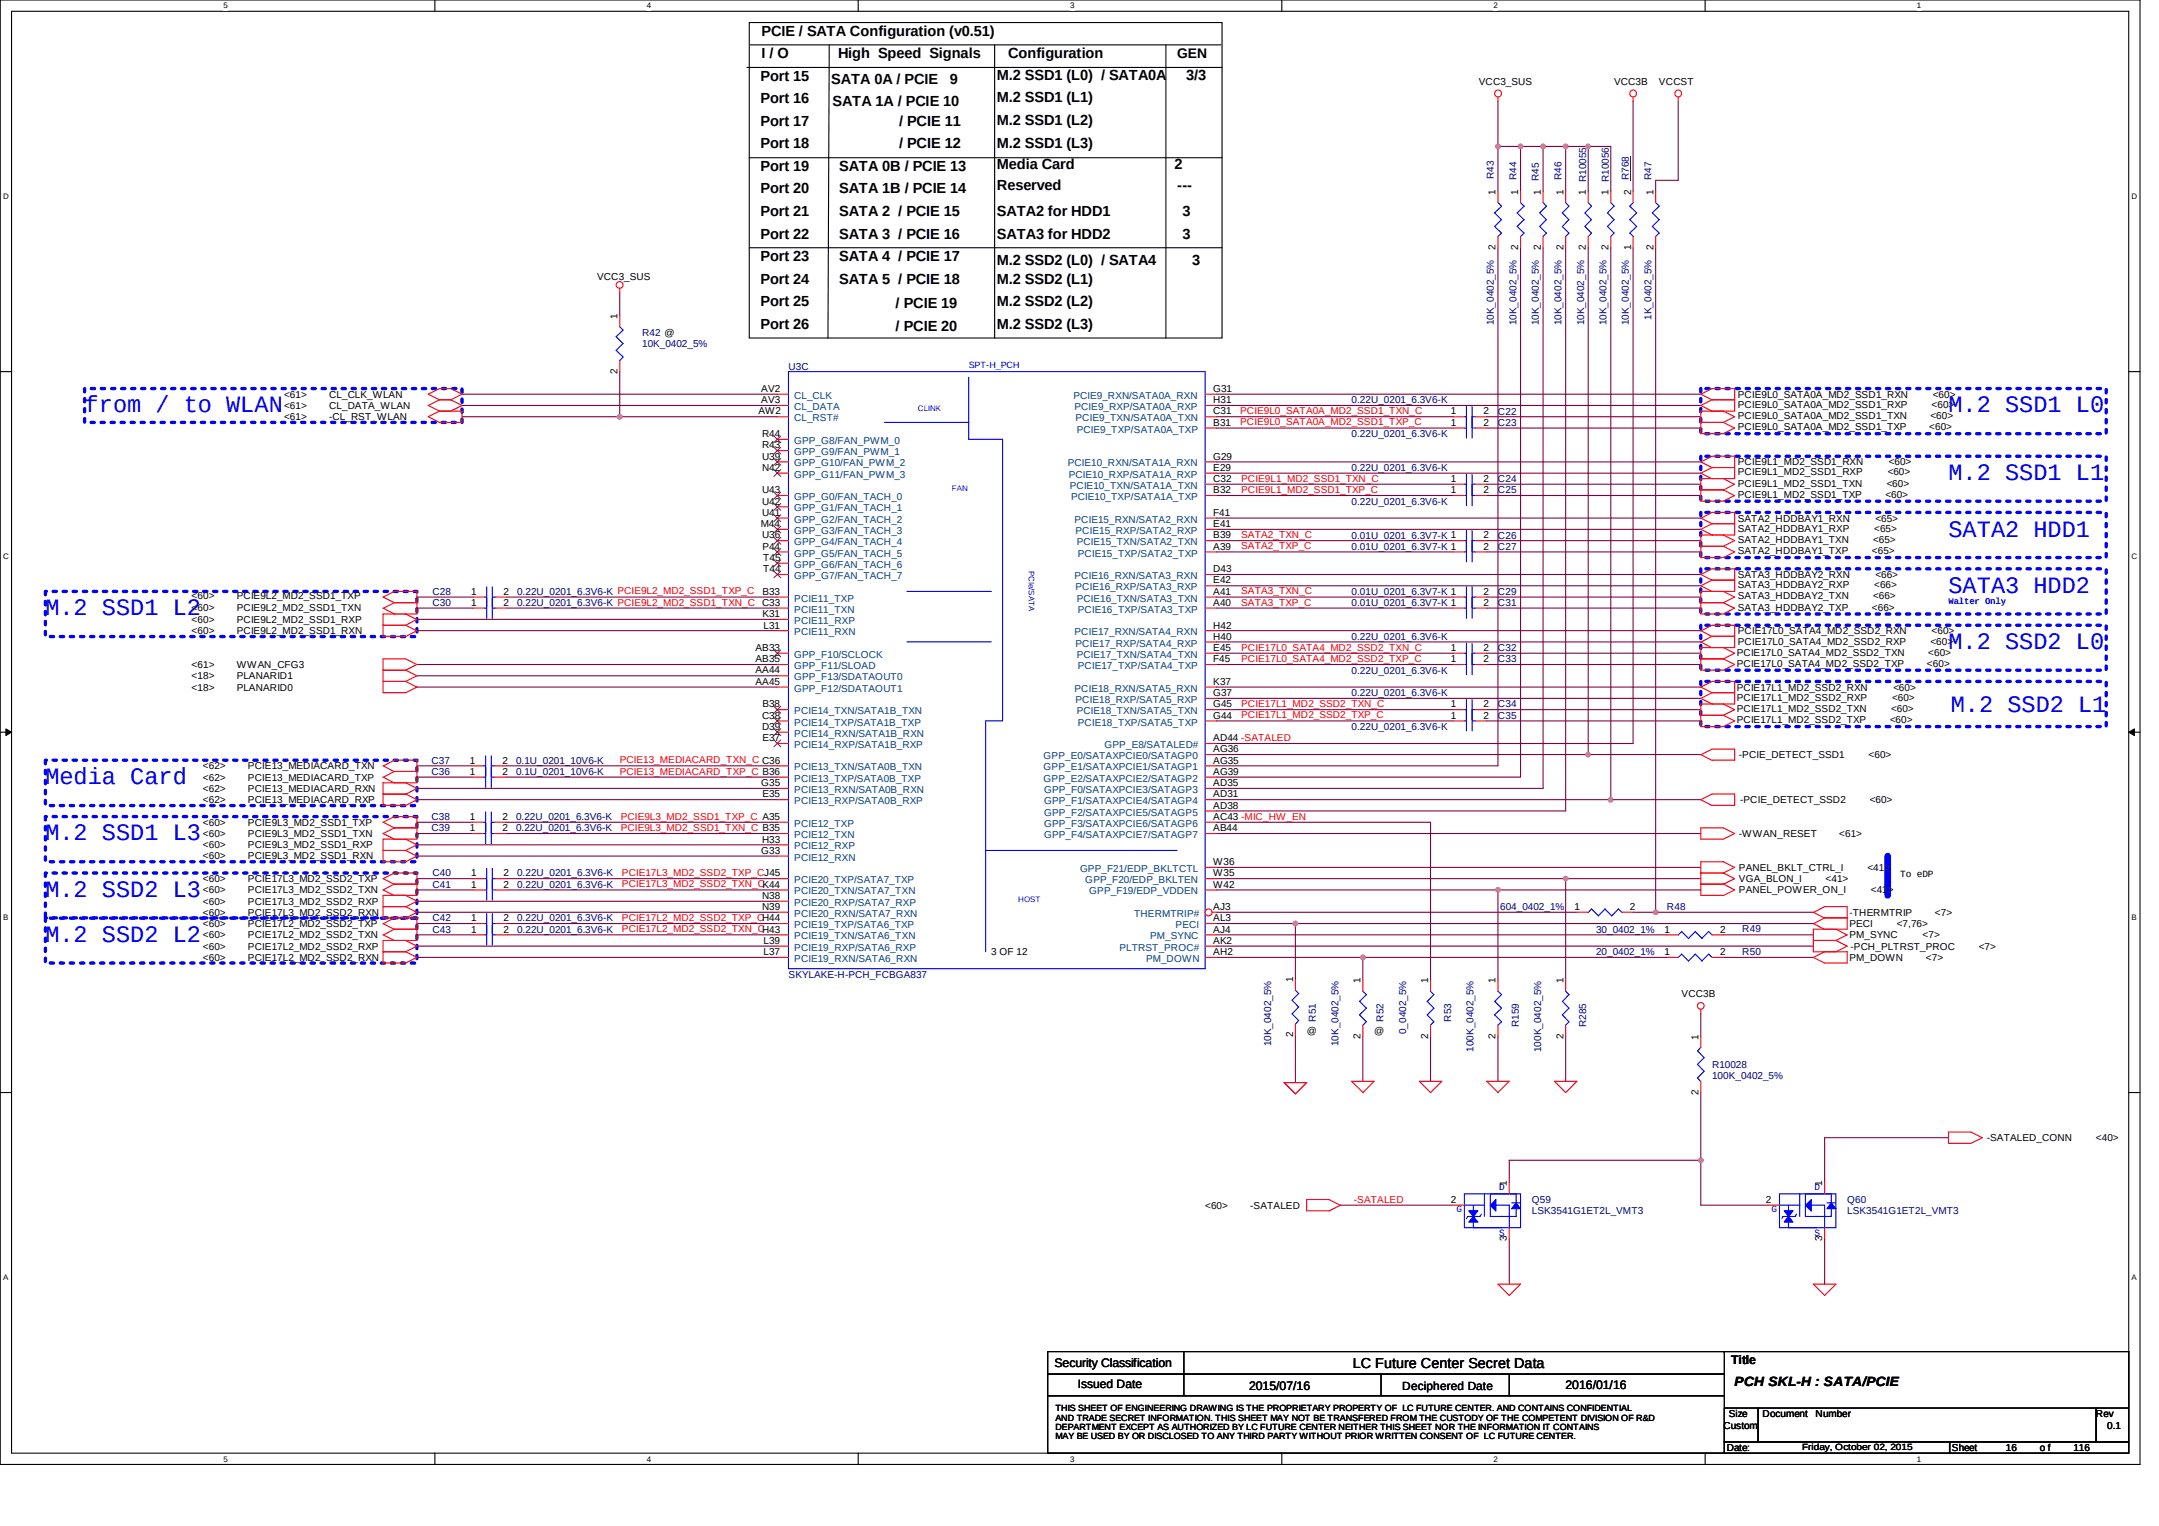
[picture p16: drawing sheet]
<svg xmlns="http://www.w3.org/2000/svg" width="297mm" height="210mm" viewBox="0 0 297 210" stroke-linecap="round" stroke-linejoin="round" font-family="sans-serif">
<defs><g id="words">
<g font-size="3.2" fill="#00f">
<text x="11.6" y="56.7">from / to WLAN</text>
<text x="268.1" y="56.7">M.2 SSD1 L0</text>
<text x="268.1" y="66">M.2 SSD1 L1</text>
<text x="268.1" y="73.8">SATA2 HDD1</text>
<text x="268.1" y="81.5">SATA3 HDD2</text>
<text x="6.2" y="84.6">M.2 SSD1 L2</text>
<text x="268.1" y="89.3">M.2 SSD2 L0</text>
<text x="268.4" y="98">M.2 SSD2 L1</text>
<text x="6.2" y="107.9">Media Card</text>
<text x="6.2" y="115.6">M.2 SSD1 L3</text>
<text x="6.2" y="123.4">M.2 SSD2 L3</text>
<text x="6.2" y="129.6">M.2 SSD2 L2</text>
</g>
<g font-size="2">
<text x="104.8" y="4.9">PCIE / SATA Configuration (v0.51)</text>
<text x="104.6" y="11.1">Port 15</text>
<text x="104.8" y="8">I / O</text>
<text x="114.4" y="11.6">SATA 0A / PCIE</text>
<text x="115.3" y="8">High Speed Signals</text>
<text x="130.7" y="11.6">9</text>
<text x="137.2" y="11">M.2 SSD1 (L0) / SATA0A</text>
<text x="138.7" y="8">Configuration</text>
<text x="163.2" y="11">3/3</text>
<text x="104.6" y="14.2">Port 16</text>
<text x="104.6" y="17.3">Port 17</text>
<text x="114.5" y="14.5">SATA 1A / PCIE 10</text>
<text x="123.7" y="17.3">/ PCIE 11</text>
<text x="137.2" y="14.1">M.2 SSD1 (L1)</text>
<text x="137.2" y="17.1">M.2 SSD1 (L2)</text>
<text x="104.6" y="20.4">Port 18</text>
<text x="104.6" y="23.5">Port 19</text>
<text x="115.5" y="23.5">SATA 0B / PCIE 13</text>
<text x="123.7" y="20.4">/ PCIE 12</text>
<text x="137.2" y="20.4">M.2 SSD1 (L3)</text>
<text x="137.2" y="23.2">Media Card</text>
<text x="161.6" y="23.2">2</text>
<text x="104.6" y="26.6">Port 20</text>
<text x="104.6" y="29.7">Port 21</text>
<text x="115.5" y="26.6">SATA 1B / PCIE 14</text>
<text x="115.5" y="29.7">SATA 2 / PCIE 15</text>
<text x="137.2" y="26.1">Reserved</text>
<text x="137.2" y="29.7">SATA2 for HDD1</text>
<text x="162" y="26.1">---</text>
<text x="162.7" y="29.7">3</text>
<text x="104.6" y="32.8">Port 22</text>
<text x="104.6" y="35.9">Port 23</text>
<text x="115.5" y="32.8">SATA 3 / PCIE 16</text>
<text x="115.5" y="35.9">SATA 4 / PCIE 17</text>
<text x="137.2" y="32.8">SATA3 for HDD2</text>
<text x="162.7" y="32.8">3</text>
<text x="104.6" y="39">Port 24</text>
<text x="115.5" y="39">SATA 5 / PCIE 18</text>
<text x="137.2" y="39">M.2 SSD2 (L1)</text>
<text x="137.2" y="36.5">M.2 SSD2 (L0) / SATA4</text>
<text x="164" y="36.5">3</text>
<text x="104.6" y="42.1">Port 25</text>
<text x="104.6" y="45.2">Port 26</text>
<text x="123.2" y="42.4">/ PCIE 19</text>
<text x="123.2" y="45.5">/ PCIE 20</text>
<text x="137.2" y="42.1">M.2 SSD2 (L2)</text>
<text x="137.2" y="45.2">M.2 SSD2 (L3)</text>
<text x="186.1" y="188.2">LC Future Center Secret Data</text>
</g>
<text font-size="1.9" x="162" y="7.9">GEN</text>
<text font-size="1.8" x="238.7" y="190.7">PCH SKL-H : SATA/PCIE</text>
<g font-size="1.7">
<text x="145.1" y="188.1">Security Classification</text>
<text x="148.3" y="191">Issued Date</text>
<text x="171.9" y="191.2">2015/07/16</text>
<text x="215.4" y="191">2016/01/16</text>
<text x="238.2" y="187.6">Title</text>
</g>
<text font-size="1.6" x="192.9" y="191.1">Deciphered Date</text>
<g font-size="1.4">
<text x="203.5" y="11.6">VCC3_SUS</text>
<text x="222.1" y="11.6">VCC3B</text>
<text x="228.2" y="11.6">VCCST</text>
<text x="205.8" y="26.8" transform="rotate(-90 205.8 26.8)">1</text>
<text x="208.9" y="26.8" transform="rotate(-90 208.9 26.8)">1</text>
<text x="212" y="26.8" transform="rotate(-90 212 26.8)">1</text>
<text x="215.1" y="26.8" transform="rotate(-90 215.1 26.8)">1</text>
<text x="218.2" y="26.8" transform="rotate(-90 218.2 26.8)">1</text>
<text x="221.3" y="26.8" transform="rotate(-90 221.3 26.8)">1</text>
<text x="224.4" y="26.8" transform="rotate(-90 224.4 26.8)">2</text>
<text x="227.5" y="26.8" transform="rotate(-90 227.5 26.8)">1</text>
<text x="205.8" y="34.4" transform="rotate(-90 205.8 34.4)">2</text>
<text x="208.9" y="34.4" transform="rotate(-90 208.9 34.4)">2</text>
<text x="212" y="34.4" transform="rotate(-90 212 34.4)">2</text>
<text x="215.1" y="34.4" transform="rotate(-90 215.1 34.4)">2</text>
<text x="218.2" y="34.4" transform="rotate(-90 218.2 34.4)">2</text>
<text x="221.3" y="34.4" transform="rotate(-90 221.3 34.4)">2</text>
<text x="224.4" y="34.4" transform="rotate(-90 224.4 34.4)">1</text>
<text x="227.5" y="34.4" transform="rotate(-90 227.5 34.4)">2</text>
<text x="82.2" y="38.5">VCC3_SUS</text>
<text x="84.9" y="43.9" transform="rotate(-90 84.9 43.9)">1</text>
<text x="84.9" y="51.4" transform="rotate(-90 84.9 51.4)">2</text>
<text x="104.7" y="53.9">AV2</text>
<text x="166.9" y="53.9">G31</text>
<text x="39.1" y="54.7">&lt;61&gt;</text>
<text x="39.1" y="57.8">&lt;61&gt;</text>
<text x="39.1" y="56.2">&lt;61&gt;</text>
<text x="45.3" y="54.7">CL_CLK_WLAN</text>
<text x="45.3" y="57.8">-CL_RST_WLAN</text>
<text x="45.3" y="56.2">CL_DATA_WLAN</text>
<text x="104.4" y="57">AW2</text>
<text x="104.7" y="55.5">AV3</text>
<text x="166.9" y="55.5">H31</text>
<text x="166.9" y="57">C31</text>
<text x="166.9" y="58.6">B31</text>
<text x="199.6" y="57">1</text>
<text x="199.6" y="58.6">1</text>
<text x="204.1" y="57">2</text>
<text x="204.1" y="58.6">2</text>
<text x="239.1" y="54.7">PCIE9L0_SATA0A_MD2_SSD1_RXN</text>
<text x="239.1" y="56.1">PCIE9L0_SATA0A_MD2_SSD1_RXP</text>
<text x="239.1" y="57.6">PCIE9L0_SATA0A_MD2_SSD1_TXN</text>
<text x="239.1" y="59.2">PCIE9L0_SATA0A_MD2_SSD1_TXP</text>
<text x="265.4" y="59.2">&lt;60&gt;</text>
<text x="265.6" y="57.6">&lt;60&gt;</text>
<text x="265.7" y="56.1">&lt;60&gt;</text>
<text x="265.9" y="54.7">&lt;60&gt;</text>
<text x="104.8" y="60.1">R44</text>
<text x="104.8" y="61.7">R43</text>
<text x="104.8" y="63.2">U39</text>
<text x="104.8" y="64.8">N42</text>
<text x="166.9" y="63.2">G29</text>
<text x="166.9" y="64.8">E29</text>
<text x="239.1" y="64">PCIE9L1_MD2_SSD1_RXN</text>
<text x="239.1" y="65.4">PCIE9L1_MD2_SSD1_RXP</text>
<text x="259.7" y="65.4">&lt;60&gt;</text>
<text x="259.9" y="64">&lt;60&gt;</text>
<text x="104.8" y="67.9">U43</text>
<text x="104.8" y="69.4">U42</text>
<text x="104.8" y="70.9">U41</text>
<text x="166.9" y="66.3">C32</text>
<text x="166.9" y="67.9">B32</text>
<text x="166.9" y="70.9">F41</text>
<text x="199.6" y="66.3">1</text>
<text x="199.6" y="67.9">1</text>
<text x="204.1" y="66.3">2</text>
<text x="204.1" y="67.9">2</text>
<text x="239.1" y="67">PCIE9L1_MD2_SSD1_TXN</text>
<text x="239.1" y="68.5">PCIE9L1_MD2_SSD1_TXP</text>
<text x="239.1" y="71.8">SATA2_HDDBAY1_RXN</text>
<text x="258" y="71.8">&lt;65&gt;</text>
<text x="259.4" y="68.5">&lt;60&gt;</text>
<text x="259.6" y="67">&lt;60&gt;</text>
<text x="104.7" y="72.5">M44</text>
<text x="104.8" y="74">U36</text>
<text x="104.9" y="75.6">P44</text>
<text x="105" y="77.2">T45</text>
<text x="166.9" y="72.5">E41</text>
<text x="166.9" y="74">B39</text>
<text x="166.9" y="75.6">A39</text>
<text x="204.1" y="74">2</text>
<text x="204.1" y="75.6">2</text>
<text x="239.1" y="73.2">SATA2_HDDBAY1_RXP</text>
<text x="239.1" y="74.7">SATA2_HDDBAY1_TXN</text>
<text x="239.1" y="76.2">SATA2_HDDBAY1_TXP</text>
<text x="257.5" y="76.2">&lt;65&gt;</text>
<text x="257.7" y="74.7">&lt;65&gt;</text>
<text x="257.8" y="73.2">&lt;65&gt;</text>
<text x="26.4" y="82.4">&lt;60&gt;</text>
<text x="26.4" y="84">&lt;60&gt;</text>
<text x="32.6" y="82.4">PCIE9L2_MD2_SSD1_TXP</text>
<text x="32.6" y="84">PCIE9L2_MD2_SSD1_TXN</text>
<text x="64.8" y="83.4">1</text>
<text x="64.8" y="81.8">1</text>
<text x="69.3" y="83.4">2</text>
<text x="69.3" y="81.8">2</text>
<text x="104.8" y="83.4">C33</text>
<text x="104.9" y="81.8">B33</text>
<text x="105" y="78.7">T44</text>
<text x="166.9" y="78.7">D43</text>
<text x="166.9" y="80.3">E42</text>
<text x="166.9" y="81.8">A41</text>
<text x="166.9" y="83.4">A40</text>
<text x="204.1" y="81.8">2</text>
<text x="204.1" y="83.4">2</text>
<text x="239.1" y="79.5">SATA3_HDDBAY2_RXN</text>
<text x="239.1" y="80.9">SATA3_HDDBAY2_RXP</text>
<text x="239.1" y="82.4">SATA3_HDDBAY2_TXN</text>
<text x="239.1" y="84">SATA3_HDDBAY2_TXP</text>
<text x="257.5" y="84">&lt;66&gt;</text>
<text x="257.7" y="82.4">&lt;66&gt;</text>
<text x="257.8" y="80.9">&lt;66&gt;</text>
<text x="258" y="79.5">&lt;66&gt;</text>
<text x="26.4" y="85.7">&lt;60&gt;</text>
<text x="26.4" y="87.2">&lt;60&gt;</text>
<text x="32.6" y="85.7">PCIE9L2_MD2_SSD1_RXP</text>
<text x="32.6" y="87.2">PCIE9L2_MD2_SSD1_RXN</text>
<text x="104" y="89.5">AB33</text>
<text x="104.9" y="84.9">K31</text>
<text x="105.1" y="86.5">L31</text>
<text x="166.9" y="86.5">H42</text>
<text x="166.9" y="88">H40</text>
<text x="166.9" y="89.5">E45</text>
<text x="199.6" y="89.5">1</text>
<text x="204.1" y="89.5">2</text>
<text x="239.1" y="87.2">PCIE17L0_SATA4_MD2_SSD2_RXN</text>
<text x="239.1" y="88.7">PCIE17L0_SATA4_MD2_SSD2_RXP</text>
<text x="265.6" y="88.7">&lt;60&gt;</text>
<text x="265.7" y="87.2">&lt;60&gt;</text>
<text x="26.4" y="93.5">&lt;18&gt;</text>
<text x="26.4" y="95">&lt;18&gt;</text>
<text x="26.4" y="91.9">&lt;61&gt;</text>
<text x="32.6" y="93.5">PLANARID1</text>
<text x="32.6" y="95">PLANARID0</text>
<text x="32.6" y="91.9">WWAN_CFG3</text>
<text x="104" y="91.1">AB35</text>
<text x="104" y="92.6">AA44</text>
<text x="104" y="94.2">AA45</text>
<text x="166.9" y="91.1">F45</text>
<text x="166.9" y="94.2">K37</text>
<text x="166.9" y="95.7">G37</text>
<text x="199.6" y="91.1">1</text>
<text x="204.1" y="91.1">2</text>
<text x="238.9" y="90.2">PCIE17L0_SATA4_MD2_SSD2_TXN</text>
<text x="238.9" y="91.8">PCIE17L0_SATA4_MD2_SSD2_TXP</text>
<text x="238.9" y="95">PCIE17L1_MD2_SSD2_RXN</text>
<text x="260.5" y="95">&lt;60&gt;</text>
<text x="265.1" y="91.8">&lt;60&gt;</text>
<text x="265.3" y="90.2">&lt;60&gt;</text>
<text x="104.8" y="98.8">C38</text>
<text x="104.8" y="100.4">D39</text>
<text x="104.9" y="97.3">B38</text>
<text x="104.9" y="102">E37</text>
<text x="166.9" y="97.3">G45</text>
<text x="166.9" y="98.8">G44</text>
<text x="166.9" y="102">AD44 -SATALED</text>
<text x="199.6" y="97.3">1</text>
<text x="199.6" y="98.8">1</text>
<text x="204.1" y="97.3">2</text>
<text x="204.1" y="98.8">2</text>
<text x="238.9" y="96.4">PCIE17L1_MD2_SSD2_RXP</text>
<text x="238.9" y="97.9">PCIE17L1_MD2_SSD2_TXN</text>
<text x="238.9" y="99.5">PCIE17L1_MD2_SSD2_TXP</text>
<text x="260" y="99.5">&lt;60&gt;</text>
<text x="260.2" y="97.9">&lt;60&gt;</text>
<text x="260.3" y="96.4">&lt;60&gt;</text>
<text x="27.9" y="105.8">&lt;62&gt;</text>
<text x="27.9" y="107.4">&lt;62&gt;</text>
<text x="34.1" y="105.8">PCIE13_MEDIACARD_TXN</text>
<text x="34.1" y="107.4">PCIE13_MEDIACARD_TXP</text>
<text x="64.6" y="106.6">1</text>
<text x="64.6" y="105.1">1</text>
<text x="69.1" y="106.6">2</text>
<text x="69.1" y="105.1">2</text>
<text x="166.9" y="103.5">AG36</text>
<text x="166.9" y="105.1">AG35</text>
<text x="166.9" y="106.6">AG39</text>
<text x="239.3" y="104.3">-PCIE_DETECT_SSD1</text>
<text x="257.1" y="104.3">&lt;60&gt;</text>
<text x="27.9" y="113.6">&lt;60&gt;</text>
<text x="27.9" y="108.9">&lt;62&gt;</text>
<text x="27.9" y="110.5">&lt;62&gt;</text>
<text x="34.1" y="113.6">PCIE9L3_MD2_SSD1_TXP</text>
<text x="34.1" y="108.9">PCIE13_MEDIACARD_RXN</text>
<text x="34.1" y="110.5">PCIE13_MEDIACARD_RXP</text>
<text x="64.6" y="112.8">1</text>
<text x="69.1" y="112.8">2</text>
<text x="104.7" y="108.1">G35</text>
<text x="104.9" y="109.7">E35</text>
<text x="166.9" y="108.1">AD35</text>
<text x="166.9" y="109.7">AD31</text>
<text x="166.9" y="111.2">AD38</text>
<text x="166.9" y="112.8">AC43 -MIC_HW_EN</text>
<text x="239.4" y="110.5">-PCIE_DETECT_SSD2</text>
<text x="257.2" y="110.5">&lt;60&gt;</text>
<text x="27.9" y="116.7">&lt;60&gt;</text>
<text x="27.9" y="118.2">&lt;60&gt;</text>
<text x="27.9" y="115.1">&lt;60&gt;</text>
<text x="34.1" y="116.7">PCIE9L3_MD2_SSD1_RXP</text>
<text x="34.1" y="118.2">PCIE9L3_MD2_SSD1_RXN</text>
<text x="34.1" y="115.1">PCIE9L3_MD2_SSD1_TXN</text>
<text x="64.6" y="114.3">1</text>
<text x="69.1" y="114.3">2</text>
<text x="104.7" y="117.4">G33</text>
<text x="104.8" y="115.9">H33</text>
<text x="166.9" y="114.3">AB44</text>
<text x="166.9" y="119">W36</text>
<text x="239.3" y="119.8">PANEL_BKLT_CTRL_I</text>
<text x="239.3" y="115.1">-WWAN_RESET</text>
<text x="253" y="115.1">&lt;61&gt;</text>
<text x="256.9" y="119.8">&lt;41&gt;</text>
<text x="27.9" y="124.4">&lt;60&gt;</text>
<text x="27.9" y="126">&lt;60&gt;</text>
<text x="27.9" y="121.3">&lt;60&gt;</text>
<text x="27.9" y="122.9">&lt;60&gt;</text>
<text x="34.1" y="124.4">PCIE17L3_MD2_SSD2_RXP</text>
<text x="34.1" y="126">PCIE17L3_MD2_SSD2_RXN</text>
<text x="34.1" y="121.3">PCIE17L3_MD2_SSD2_TXP</text>
<text x="34.1" y="122.9">PCIE17L3_MD2_SSD2_TXN</text>
<text x="64.8" y="120.5">1</text>
<text x="64.8" y="122.1">1</text>
<text x="69.3" y="120.5">2</text>
<text x="69.3" y="122.1">2</text>
<text x="104.8" y="123.6">N38</text>
<text x="104.8" y="125.2">N39</text>
<text x="166.9" y="120.5">W35</text>
<text x="166.9" y="122.1">W42</text>
<text x="166.9" y="125.2">AJ3</text>
<text x="216.6" y="125.2">1</text>
<text x="224.2" y="125.2">2</text>
<text x="239.3" y="122.9">PANEL_POWER_ON_I</text>
<text x="239.3" y="121.3">VGA_BLON_I</text>
<text x="251.2" y="121.3">&lt;41&gt;</text>
<text x="254.5" y="126">-THERMTRIP</text>
<text x="257.4" y="122.9">&lt;41&gt;</text>
<text x="266.2" y="126">&lt;7&gt;</text>
<text x="27.9" y="130.6">&lt;60&gt;</text>
<text x="27.9" y="127.5">&lt;60&gt;</text>
<text x="27.9" y="129.1">&lt;60&gt;</text>
<text x="34.1" y="130.6">PCIE17L2_MD2_SSD2_RXP</text>
<text x="34.1" y="127.5">PCIE17L2_MD2_SSD2_TXP</text>
<text x="34.1" y="129.1">PCIE17L2_MD2_SSD2_TXN</text>
<text x="64.8" y="126.7">1</text>
<text x="64.8" y="128.3">1</text>
<text x="69.3" y="126.7">2</text>
<text x="69.3" y="128.3">2</text>
<text x="105.1" y="129.8">L39</text>
<text x="105.1" y="131.4">L37</text>
<text x="136.4" y="131.4">3 OF 12</text>
<text x="166.9" y="126.7">AL3</text>
<text x="166.9" y="128.3">AJ4</text>
<text x="166.9" y="129.8">AK2</text>
<text x="166.9" y="131.4">AH2</text>
<text x="229" y="128.3">1</text>
<text x="229" y="131.4">1</text>
<text x="236.6" y="128.3">2</text>
<text x="236.6" y="131.4">2</text>
<text x="254.5" y="127.5">PECI</text>
<text x="254.5" y="129.1">PM_SYNC</text>
<text x="254.6" y="130.6">-PCH_PLTRST_PROC</text>
<text x="260.9" y="127.5">&lt;7,76&gt;</text>
<text x="264.5" y="129.1">&lt;7&gt;</text>
<text x="272.3" y="130.6">&lt;7&gt;</text>
<text x="27.9" y="132.2">&lt;60&gt;</text>
<text x="34.1" y="132.2">PCIE17L2_MD2_SSD2_RXN</text>
<text x="177.9" y="135.1" transform="rotate(-90 177.9 135.1)">1</text>
<text x="187.2" y="135.3" transform="rotate(-90 187.2 135.3)">1</text>
<text x="196.5" y="135.3" transform="rotate(-90 196.5 135.3)">1</text>
<text x="205.8" y="135.3" transform="rotate(-90 205.8 135.3)">1</text>
<text x="215.1" y="135.3" transform="rotate(-90 215.1 135.3)">1</text>
<text x="231.4" y="137.1">VCC3B</text>
<text x="254.5" y="132.2">PM_DOWN</text>
<text x="265" y="132.2">&lt;7&gt;</text>
<text x="177.9" y="142.7" transform="rotate(-90 177.9 142.7)">2</text>
<text x="179.8" y="142.2">@</text>
<text x="187.2" y="142.9" transform="rotate(-90 187.2 142.9)">2</text>
<text x="189.1" y="142.2">@</text>
<text x="196.5" y="142.9" transform="rotate(-90 196.5 142.9)">2</text>
<text x="205.8" y="142.9" transform="rotate(-90 205.8 142.9)">2</text>
<text x="215.1" y="142.9" transform="rotate(-90 215.1 142.9)">2</text>
<text x="233.7" y="143" transform="rotate(-90 233.7 143)">1</text>
<text x="233.7" y="150.6" transform="rotate(-90 233.7 150.6)">2</text>
<text x="273.4" y="157">-SATALED_CONN</text>
<text x="288.4" y="157">&lt;40&gt;</text>
<text x="165.8" y="166.3">&lt;60&gt;</text>
<text x="172" y="166.3">-SATALED</text>
<text x="199.6" y="165.5">2</text>
<text x="207.3" y="163.2" transform="rotate(-90 207.3 163.2)">1</text>
<text x="243" y="165.5">2</text>
<text x="250.7" y="163.2" transform="rotate(-90 250.7 163.2)">1</text>
<text x="207.3" y="170.7" transform="rotate(-90 207.3 170.7)">3</text>
<text x="250.7" y="170.7" transform="rotate(-90 250.7 170.7)">3</text>
<text x="237.1" y="196.5">Custom</text>
<text x="237.9" y="194.9">Size</text>
<text x="242.5" y="194.9">Document</text>
<text x="249.8" y="194.9">Number</text>
<text x="288.4" y="194.9">Rev</text>
<text x="289.9" y="196.5">0.1</text>
<text x="237.6" y="199.6">Date:</text>
<text x="268.5" y="199.6">Sheet</text>
<text x="276" y="199.6">16</text>
<text x="280.6" y="199.6">o f</text>
<text x="285.3" y="199.6">116</text>
</g>
<g font-size="1.4" fill="#000080">
<text x="205.5" y="24.6" transform="rotate(-90 205.5 24.6)">R43</text>
<text x="208.6" y="24.8" transform="rotate(-90 208.6 24.8)">R44</text>
<text x="211.7" y="24.9" transform="rotate(-90 211.7 24.9)">R45</text>
<text x="214.8" y="24.8" transform="rotate(-90 214.8 24.8)">R46</text>
<text x="218.2" y="25.1" transform="rotate(-90 218.2 25.1)">R10055</text>
<text x="221.3" y="25.1" transform="rotate(-90 221.3 25.1)">R10056</text>
<text x="224.1" y="24.8" transform="rotate(-90 224.1 24.8)">R768</text>
<text x="227.2" y="24.8" transform="rotate(-90 227.2 24.8)">R47</text>
<text x="88.3" y="46.2">R42 @</text>
<text x="88.3" y="47.7">10K_0402_5%</text>
<text x="205.5" y="44.8" transform="rotate(-90 205.5 44.8)">10K_0402_5%</text>
<text x="208.6" y="44.8" transform="rotate(-90 208.6 44.8)">10K_0402_5%</text>
<text x="211.7" y="44.8" transform="rotate(-90 211.7 44.8)">10K_0402_5%</text>
<text x="214.8" y="44.8" transform="rotate(-90 214.8 44.8)">10K_0402_5%</text>
<text x="217.9" y="44.8" transform="rotate(-90 217.9 44.8)">10K_0402_5%</text>
<text x="221" y="44.8" transform="rotate(-90 221 44.8)">10K_0402_5%</text>
<text x="224.1" y="44.8" transform="rotate(-90 224.1 44.8)">10K_0402_5%</text>
<text x="227.2" y="44" transform="rotate(-90 227.2 44)">1K_0402_5%</text>
<text x="108.5" y="50.8">U3C</text>
<text x="185.9" y="55.5">0.22U_0201_6.3V6-K</text>
<text x="206.1" y="57">C22</text>
<text x="206.1" y="58.6">C23</text>
<text x="185.9" y="64.8">0.22U_0201_6.3V6-K</text>
<text x="185.9" y="60.1">0.22U_0201_6.3V6-K</text>
<text x="185.9" y="69.4">0.22U_0201_6.3V6-K</text>
<text x="206.1" y="66.3">C24</text>
<text x="206.1" y="67.9">C25</text>
<text x="185.9" y="74.1">0.01U_0201_6.3V7-K 1</text>
<text x="185.9" y="75.6">0.01U_0201_6.3V7-K 1</text>
<text x="206.1" y="74.1">C26</text>
<text x="206.1" y="75.6">C27</text>
<text x="59.5" y="83.4">C30</text>
<text x="59.5" y="81.8">C28</text>
<text x="71.2" y="83.4">0.22U_0201_6.3V6-K PCIE9L2_MD2_SSD1_TXN_C</text>
<text x="71.2" y="81.8">0.22U_0201_6.3V6-K PCIE9L2_MD2_SSD1_TXP_C</text>
<text x="185.9" y="81.8">0.01U_0201_6.3V7-K 1</text>
<text x="185.9" y="83.4">0.01U_0201_6.3V7-K 1</text>
<text x="206.1" y="81.8">C29</text>
<text x="206.1" y="83.4">C31</text>
<text x="185.9" y="88">0.22U_0201_6.3V6-K</text>
<text x="206.1" y="89.6">C32</text>
<text x="185.9" y="92.7">0.22U_0201_6.3V6-K</text>
<text x="185.9" y="95.7">0.22U_0201_6.3V6-K</text>
<text x="206.1" y="91.1">C33</text>
<text x="185.9" y="100.4">0.22U_0201_6.3V6-K</text>
<text x="206.1" y="97.3">C34</text>
<text x="206.1" y="98.8">C35</text>
<text x="59.4" y="106.6">C36</text>
<text x="59.4" y="105.1">C37</text>
<text x="71" y="106.6">0.1U_0201_10V6-K</text>
<text x="71" y="105.1">0.1U_0201_10V6-K</text>
<text x="59.4" y="112.8">C38</text>
<text x="71" y="112.8">0.22U_0201_6.3V6-K</text>
<text x="59.4" y="114.4">C39</text>
<text x="71" y="114.4">0.22U_0201_6.3V6-K</text>
<text x="59.5" y="120.5">C40</text>
<text x="59.5" y="122.1">C41</text>
<text x="71.2" y="120.5">0.22U_0201_6.3V6-K</text>
<text x="71.2" y="122.1">0.22U_0201_6.3V6-K</text>
<text x="206.4" y="125.2">604_0402_1%</text>
<text x="229.3" y="125.2">R48</text>
<text x="59.5" y="126.8">C42</text>
<text x="59.5" y="128.3">C43</text>
<text x="71.2" y="126.8">0.22U_0201_6.3V6-K</text>
<text x="71.2" y="128.3">0.22U_0201_6.3V6-K</text>
<text x="219.6" y="128.3">30_0402_1%</text>
<text x="219.6" y="131.4">20_0402_1%</text>
<text x="239.7" y="128.2">R49</text>
<text x="239.7" y="131.4">R50</text>
<text x="108.5" y="134.5">SKYLAKE-H-PCH_FCBGA837</text>
<text x="174.9" y="143.9" transform="rotate(-90 174.9 143.9)">10K_0402_5%</text>
<text x="181" y="140.5" transform="rotate(-90 181 140.5)">R51</text>
<text x="184.1" y="143.9" transform="rotate(-90 184.1 143.9)">10K_0402_5%</text>
<text x="190.4" y="140.5" transform="rotate(-90 190.4 140.5)">R52</text>
<text x="193.5" y="142.2" transform="rotate(-90 193.5 142.2)">0_0402_5%</text>
<text x="199.6" y="140.5" transform="rotate(-90 199.6 140.5)">R53</text>
<text x="209" y="141.3" transform="rotate(-90 209 141.3)">R159</text>
<text x="218.2" y="141.3" transform="rotate(-90 218.2 141.3)">R285</text>
<text x="202.7" y="144.7" transform="rotate(-90 202.7 144.7)">100K_0402_5%</text>
<text x="212.1" y="144.7" transform="rotate(-90 212.1 144.7)">100K_0402_5%</text>
<text x="235.5" y="146.9">R10028</text>
<text x="235.5" y="148.4">100K_0402_5%</text>
<text x="210.7" y="165.5">Q59</text>
<text x="210.7" y="167">LSK3541G1ET2L_VMT3</text>
<text x="254.1" y="165.5">Q60</text>
<text x="254.1" y="167">LSK3541G1ET2L_VMT3</text>
</g>
<g font-size="1.4" fill="#004080">
<text x="109.3" y="54.9">CL_CLK</text>
<text x="109.3" y="56.4">CL_DATA</text>
<text x="109.3" y="58">CL_RST#</text>
<text x="147.7" y="54.9">PCIE9_RXN/SATA0A_RXN</text>
<text x="147.8" y="56.4">PCIE9_RXP/SATA0A_RXP</text>
<text x="148" y="58">PCIE9_TXN/SATA0A_TXN</text>
<text x="148.1" y="59.5">PCIE9_TXP/SATA0A_TXP</text>
<text x="109.3" y="61.1">GPP_G8/FAN_PWM_0</text>
<text x="109.3" y="62.6">GPP_G9/FAN_PWM_1</text>
<text x="109.3" y="64.1">GPP_G10/FAN_PWM_2</text>
<text x="109.3" y="65.7">GPP_G11/FAN_PWM_3</text>
<text x="146.9" y="64.1">PCIE10_RXN/SATA1A_RXN</text>
<text x="147" y="65.7">PCIE10_RXP/SATA1A_RXP</text>
<text x="109.3" y="68.8">GPP_G0/FAN_TACH_0</text>
<text x="109.3" y="70.3">GPP_G1/FAN_TACH_1</text>
<text x="109.3" y="71.9">GPP_G2/FAN_TACH_2</text>
<text x="147.2" y="67.2">PCIE10_TXN/SATA1A_TXN</text>
<text x="147.4" y="68.8">PCIE10_TXP/SATA1A_TXP</text>
<text x="147.8" y="71.9">PCIE15_RXN/SATA2_RXN</text>
<text x="109.3" y="73.4">GPP_G3/FAN_TACH_3</text>
<text x="109.3" y="75">GPP_G4/FAN_TACH_4</text>
<text x="109.3" y="76.6">GPP_G5/FAN_TACH_5</text>
<text x="148" y="73.4">PCIE15_RXP/SATA2_RXP</text>
<text x="148.1" y="75">PCIE15_TXN/SATA2_TXN</text>
<text x="148.3" y="76.6">PCIE15_TXP/SATA2_TXP</text>
<text x="109.3" y="78.1">GPP_G6/FAN_TACH_6</text>
<text x="109.3" y="79.7">GPP_G7/FAN_TACH_7</text>
<text x="109.3" y="82.8">PCIE11_TXP</text>
<text x="147.8" y="79.7">PCIE16_RXN/SATA3_RXN</text>
<text x="148" y="81.2">PCIE16_RXP/SATA3_RXP</text>
<text x="148.1" y="82.8">PCIE16_TXN/SATA3_TXN</text>
<text x="109.3" y="84.3">PCIE11_TXN</text>
<text x="109.3" y="85.9">PCIE11_RXP</text>
<text x="109.3" y="87.4">PCIE11_RXN</text>
<text x="147.8" y="87.4">PCIE17_RXN/SATA4_RXN</text>
<text x="148" y="88.9">PCIE17_RXP/SATA4_RXP</text>
<text x="148.3" y="84.3">PCIE16_TXP/SATA3_TXP</text>
<text x="109.3" y="90.5">GPP_F10/SCLOCK</text>
<text x="109.3" y="92">GPP_F11/SLOAD</text>
<text x="109.3" y="93.6">GPP_F13/SDATAOUT0</text>
<text x="109.3" y="95.1">GPP_F12/SDATAOUT1</text>
<text x="147.8" y="95.1">PCIE18_RXN/SATA5_RXN</text>
<text x="148.1" y="90.5">PCIE17_TXN/SATA4_TXN</text>
<text x="148.3" y="92">PCIE17_TXP/SATA4_TXP</text>
<text x="109.3" y="98.2">PCIE14_TXN/SATA1B_TXN</text>
<text x="109.3" y="99.8">PCIE14_TXP/SATA1B_TXP</text>
<text x="109.3" y="101.4">PCIE14_RXN/SATA1B_RXN</text>
<text x="148" y="96.7">PCIE18_RXP/SATA5_RXP</text>
<text x="148.1" y="98.2">PCIE18_TXN/SATA5_TXN</text>
<text x="148.3" y="99.8">PCIE18_TXP/SATA5_TXP</text>
<text x="109.3" y="102.9">PCIE14_RXP/SATA1B_RXP</text>
<text x="109.3" y="106">PCIE13_TXN/SATA0B_TXN</text>
<text x="109.3" y="107.5">PCIE13_TXP/SATA0B_TXP</text>
<text x="143.6" y="104.5">GPP_E0/SATAXPCIE0/SATAGP0</text>
<text x="143.6" y="106">GPP_E1/SATAXPCIE1/SATAGP1</text>
<text x="143.6" y="107.5">GPP_E2/SATAXPCIE2/SATAGP2</text>
<text x="152" y="102.9">GPP_E8/SATALED#</text>
<text x="109.3" y="109.1">PCIE13_RXN/SATA0B_RXN</text>
<text x="109.3" y="110.6">PCIE13_RXP/SATA0B_RXP</text>
<text x="109.3" y="113.7">PCIE12_TXP</text>
<text x="143.7" y="109.1">GPP_F0/SATAXPCIE3/SATAGP3</text>
<text x="143.7" y="110.6">GPP_F1/SATAXPCIE4/SATAGP4</text>
<text x="143.7" y="112.2">GPP_F2/SATAXPCIE5/SATAGP5</text>
<text x="143.7" y="113.7">GPP_F3/SATAXPCIE6/SATAGP6</text>
<text x="109.3" y="115.3">PCIE12_TXN</text>
<text x="109.3" y="116.8">PCIE12_RXP</text>
<text x="109.3" y="118.4">PCIE12_RXN</text>
<text x="143.7" y="115.3">GPP_F4/SATAXPCIE7/SATAGP7</text>
<text x="148.6" y="119.9">GPP_F21/EDP_BKLTCTL</text>
<text x="109.3" y="121.5">PCIE20_TXP/SATA7_TXP</text>
<text x="109.3" y="123">PCIE20_TXN/SATA7_TXN</text>
<text x="109.3" y="124.6">PCIE20_RXP/SATA7_RXP</text>
<text x="149.3" y="121.5">GPP_F20/EDP_BKLTEN</text>
<text x="149.9" y="123">GPP_F19/EDP_VDDEN</text>
<text x="109.3" y="126.1">PCIE20_RXN/SATA7_RXN</text>
<text x="109.3" y="127.7">PCIE19_TXP/SATA6_TXP</text>
<text x="109.3" y="129.2">PCIE19_TXN/SATA6_TXN</text>
<text x="109.3" y="130.8">PCIE19_RXP/SATA6_RXP</text>
<text x="154" y="130.8">PLTRST_PROC#</text>
<text x="156" y="126.1">THERMTRIP#</text>
<text x="158.3" y="129.2">PM_SYNC</text>
<text x="161.7" y="127.7">PECI</text>
<text x="109.3" y="132.3">PCIE19_RXN/SATA6_RXN</text>
<text x="157.7" y="132.3">PM_DOWN</text>
</g>
<g font-size="1.4" fill="#f00">
<text x="170.6" y="57">PCIE9L0_SATA0A_MD2_SSD1_TXN_C</text>
<text x="170.6" y="58.5">PCIE9L0_SATA0A_MD2_SSD1_TXP_C</text>
<text x="170.8" y="66.3">PCIE9L1_MD2_SSD1_TXN_C</text>
<text x="170.8" y="67.8">PCIE9L1_MD2_SSD1_TXP_C</text>
<text x="170.8" y="74">SATA2_TXN_C</text>
<text x="170.8" y="75.6">SATA2_TXP_C</text>
<text x="170.8" y="81.7">SATA3_TXN_C</text>
<text x="170.8" y="83.3">SATA3_TXP_C</text>
<text x="170.8" y="89.5">PCIE17L0_SATA4_MD2_SSD2_TXN_C</text>
<text x="170.8" y="91.1">PCIE17L0_SATA4_MD2_SSD2_TXP_C</text>
<text x="170.8" y="97.2">PCIE17L1_MD2_SSD2_TXN_C</text>
<text x="170.8" y="98.8">PCIE17L1_MD2_SSD2_TXP_C</text>
<text x="85.3" y="106.5">PCIE13_MEDIACARD_TXP_C B36</text>
<text x="85.3" y="105">PCIE13_MEDIACARD_TXN_C C36</text>
<text x="85.4" y="112.7">PCIE9L3_MD2_SSD1_TXP_C A35</text>
<text x="85.4" y="114.3">PCIE9L3_MD2_SSD1_TXN_C B35</text>
<text x="85.5" y="122">PCIE17L3_MD2_SSD2_TXN_CK44</text>
<text x="85.5" y="120.5">PCIE17L3_MD2_SSD2_TXP_CJ45</text>
<text x="85.5" y="128.2">PCIE17L2_MD2_SSD2_TXN_CH43</text>
<text x="85.5" y="126.7">PCIE17L2_MD2_SSD2_TXP_CH44</text>
<text x="186.3" y="165.5">-SATALED</text>
</g>
<text font-size="1.3" x="261.4" y="120.7">To eDP</text>
<g font-size="1.3" fill="#00f">
<text x="200.4" y="166.7">G</text>
<text x="206.3" y="163.6">D</text>
<text x="243.7" y="166.7">G</text>
<text x="249.6" y="163.6">D</text>
<text x="206.3" y="170">S</text>
<text x="249.6" y="170">S</text>
</g>
<g font-size="1.2" fill="#00f">
<text x="133.3" y="50.7">SPT-H_PCH</text>
<text x="268.1" y="83.1">Walter Only</text>
</g>
<g font-size="1.2">
<text x="145.2" y="194.1">THIS SHEET OF ENGINEERING DRAWING IS THE PROPRIETARY PROPERTY OF LC FUTURE CENTER. AND CONTAINS CONFIDENTIAL</text>
<text x="145.2" y="195.4">AND TRADE SECRET INFORMATION. THIS SHEET MAY NOT BE TRANSFERED FROM THE CUSTODY OF THE COMPETENT DIVISION OF R&amp;D</text>
<text x="145.2" y="196.6">DEPARTMENT EXCEPT AS AUTHORIZED BY LC FUTURE CENTER NEITHER THIS SHEET NOR THE INFORMATION IT CONTAINS</text>
<text x="145.2" y="197.9">MAY BE USED BY OR DISCLOSED TO ANY THIRD PARTY WITHOUT PRIOR WRITTEN CONSENT OF LC FUTURE CENTER.</text>
<text x="247.9" y="199.4">Friday, October 02, 2015</text>
</g>
<g font-size="1.1">
<text x="30.7" y="1.2">5</text>
<text x="89" y="1.2">4</text>
<text x="147.2" y="1.2">3</text>
<text x="205.5" y="1.2">2</text>
<text x="263.7" y="1.2">1</text>
<text x=".4" y="27.3">D</text>
<text x="293.3" y="27.3">D</text>
<text x=".4" y="76.9">C</text>
<text x="293.3" y="76.9">C</text>
<text x=".4" y="126.5">B</text>
<text x="293.3" y="126.5">B</text>
<text x=".4" y="176.1">A</text>
<text x="293.3" y="176.1">A</text>
<text x="30.7" y="201">5</text>
<text x="89" y="201">4</text>
<text x="147.2" y="201">3</text>
<text x="205.5" y="201">2</text>
<text x="263.7" y="201">1</text>
</g>
<g font-size="1.1" fill="#00f">
<text x="126.3" y="56.5">CLINK</text>
<text x="131" y="67.5">FAN</text>
<text x="141.5" y="78.6" transform="rotate(90 141.5 78.6)">PCIe/SATA</text>
<text x="140.1" y="124">HOST</text>
</g>
</g></defs>
<path d="M0 0h294.4v201.4h-294.4zM1.6 1.6h291.3v198.3h-291.3z" fill="none" stroke="#000" stroke-width=".15"/>
<g fill="#fff">
<path d="M30.7 .1h.6v1.3h-.6z" fill-rule="evenodd"/>
<path d="M30.7 200h.6v1.3h-.6z" fill-rule="evenodd"/>
</g>
<path d="M59.8 0v1.6M59.8 199.9v1.5" fill="none" stroke="#000" stroke-width=".15"/>
<g fill="#fff">
<path d="M89 .1h.6v1.3h-.6z" fill-rule="evenodd"/>
<path d="M89 200h.6v1.3h-.6z" fill-rule="evenodd"/>
</g>
<path d="M118.1 0v1.6M118.1 199.9v1.5" fill="none" stroke="#000" stroke-width=".15"/>
<g fill="#fff">
<path d="M147.2 .1h.6v1.3h-.6z" fill-rule="evenodd"/>
<path d="M147.2 200h.6v1.3h-.6z" fill-rule="evenodd"/>
</g>
<path d="M176.4 0v1.6M176.4 199.9v1.5" fill="none" stroke="#000" stroke-width=".15"/>
<g fill="#fff">
<path d="M205.5 .1h.6v1.3h-.6z" fill-rule="evenodd"/>
<path d="M205.5 200h.6v1.3h-.6z" fill-rule="evenodd"/>
</g>
<path d="M234.6 0v1.6M234.6 199.9v1.5" fill="none" stroke="#000" stroke-width=".15"/>
<g fill="#fff">
<path d="M263.7 .1h.7v1.3h-.7z" fill-rule="evenodd"/>
<path d="M263.7 200h.7v1.3h-.7z" fill-rule="evenodd"/>
<path d="M.4 26.3h.8v1.3h-.8z" fill-rule="evenodd"/>
<path d="M293.3 26.3h.8v1.3h-.8z" fill-rule="evenodd"/>
<path d="M.4 75.9h.8v1.3h-.8z" fill-rule="evenodd"/>
<path d="M293.3 75.9h.8v1.3h-.8z" fill-rule="evenodd"/>
</g>
<path d="M0 51.1h1.6M292.9 51.1h1.5" fill="none" stroke="#000" stroke-width=".15"/>
<g fill="#fff">
<path d="M.4 125.5h.8v1.3h-.8z" fill-rule="evenodd"/>
<path d="M293.3 125.5h.7v1.3h-.7z" fill-rule="evenodd"/>
</g>
<path d="M0 100.7h1.6M292.9 100.7h1.5" fill="none" stroke="#000" stroke-width=".15"/>
<path d="M.8 100.3l.8 .4-.8 .5zM292.9 100.7l.8-.4v.9z" fill="#000"/>
<path d="M.8 100.3l.8 .4-.8 .5zM292.9 100.7l.8-.4v.9z" fill="none" stroke="#000" stroke-width=".14"/>
<g fill="#fff">
<path d="M.4 175.1h.8v1.2h-.8z" fill-rule="evenodd"/>
<path d="M293.3 175.1h.7v1.2h-.7z" fill-rule="evenodd"/>
</g>
<path d="M102.8 9.3h65.3M103.1 3.1h65v43.4h-65zM103.2 6.2h64.8M114.1 6.2l-.2 40.3M136.8 6.2v40.3M160.4 6.2v40.3M103.1 21.7h65M103.1 34.1h65M0 150.3h1.6M292.9 150.3h1.5" fill="none" stroke="#000" stroke-width=".15"/>
<g fill="none" stroke="#00f" stroke-width=".46">
<path d="M11.6 53.4v.5M11.6 54.8v.5M11.6 56.2v.5M11.6 57.6v.5M12.5 58.1h.5M12.6 53.4h.4M13.9 58.1h.5M13.9 53.4h.5M15.3 58.1h.4M15.3 53.4h.5M16.7 58.1h.4M16.7 53.4h.5"/>
<path d="M18 58.1h.5M18.1 53.4h.5M19.4 58.1h.5M19.5 53.4h.4M20.8 58.1h.4M20.8 53.4h.5M22.2 58.1h.4M22.2 53.4h.5M23.6 58.1h.4M23.6 53.4h.5M24.9 58.1h.5M25 53.4h.4"/>
<path d="M26.3 58.1h.5M26.4 53.4h.4M27.7 58.1h.5M27.8 53.4h.4M29.1 58.1h.4M29.1 53.4h.5M30.4 58.1h.5M30.5 53.4h.5M31.8 58.1h.5M31.9 53.4h.4M33.2 58.1h.5M33.3 53.4h.4"/>
<path d="M34.6 58.1h.5M34.6 53.4h.5M36 58.1h.4M36 53.4h.5M37.4 58.1h.4M37.4 53.4h.5M38.7 58.1h.5M38.8 53.4h.5M40.1 58.1h.5M40.2 53.4h.4M41.5 58.1h.4M41.6 53.4h.4"/>
<path d="M42.9 58.1h.4M42.9 53.4h.5M44.2 58.1h.5M44.3 53.4h.5M45.6 58.1h.5M45.7 53.4h.4M47 58.1h.5M47.1 53.4h.4M48.4 58.1h.5M48.4 53.4h.5M49.8 58.1h.4M49.8 53.4h.5"/>
<path d="M51.2 58.1h.4M51.2 53.4h.5M52.5 58.1h.5M52.6 53.4h.5M53.9 58.1h.5M54 53.4h.4M55.3 58.1h.4M55.4 53.4h.4M56.7 58.1h.4M56.7 53.4h.5M58.1 58.1h.4M58.1 53.4h.5"/>
<path d="M59.4 58.1h.5M59.5 53.4h.4M60.8 58.1h.5M60.9 53.4h.4M62.2 58.1h.5M62.3 53.4h.4M63.6 53.5v.5M63.6 54.9v.5M63.6 56.3v.4M63.6 57.6v.5M234 53.4v.5M234 54.8v.5"/>
<path d="M234 56.2v.5M234 57.6v.5M234 59v.4M234.7 59.7h.4M234.7 53.4h.5M236 59.7h.5M236.1 53.4h.4M237.5 53.4h.4M237.5 59.7h.4M238.8 59.7h.5M238.9 53.4h.4M240.2 59.7h.5"/>
<path d="M240.2 53.4h.5M241.6 59.7h.4M241.6 53.4h.5M243 59.7h.4M243 53.4h.5M244.3 59.7h.5M244.4 53.4h.4M245.7 59.7h.5M245.7 53.4h.5M247.1 59.7h.4M247.1 53.4h.5M248.5 53.4h.5"/>
<path d="M248.5 59.7h.5M249.9 53.4h.5M249.9 59.7h.4M251.2 59.7h.5M251.3 53.4h.4M252.6 59.7h.5M252.7 53.4h.4M254 59.7h.5M254 53.4h.5M255.4 59.7h.4M255.4 53.4h.5M256.8 59.7h.4"/>
<path d="M256.8 53.4h.4M258.1 59.7h.5M258.2 53.4h.4M259.5 59.7h.5M259.5 53.4h.5M260.9 53.4h.5M260.9 59.7h.5M262.3 59.7h.4M262.3 53.4h.5M263.7 59.7h.4M263.7 53.4h.5M265 59.7h.5"/>
<path d="M265.1 53.4h.4M266.4 59.7h.5M266.5 53.4h.4M267.8 59.7h.5M267.8 53.4h.5M269.2 59.7h.4M269.2 53.4h.5M270.5 59.7h.5M270.6 53.4h.4M272 53.4h.4M272 59.7h.4M273.3 59.7h.5"/>
<path d="M273.4 53.4h.4M274.7 59.7h.5M274.7 53.4h.5M276.1 59.7h.4M276.1 53.4h.5M277.5 59.7h.4M277.5 53.4h.5M278.8 59.7h.5M278.9 53.4h.4M280.2 59.7h.5M280.2 53.4h.5M281.6 59.7h.4"/>
<path d="M281.6 53.4h.5M283 59.7h.5M283 53.4h.5M284.4 53.4h.4M284.4 59.7h.4M285.8 59.7h.4M285.8 53.4h.4M287.1 59.7h.5M287.2 53.4h.4M288.5 59.7h.5M288.5 53.4h.5M289.8 53.6v.4"/>
<path d="M289.8 55v.4M289.8 56.3v.5M289.8 57.7v.5M289.8 59.1v.4M234 62.8v.4M234 64.1v.5M234 65.5v.5M234 66.9v.4M234 68.3v.4M234 70.5v.4M234 71.9v.4M234 73.2v.5"/>
<path d="M234 74.6v.5M234 76v.5M234 78.2v.5M234 79.6v.5M234.7 76.7h.4M234.7 68.9h.5M234.7 62.8h.5M234.7 70.5h.5M234.7 78.2h.5M236 76.7h.5M236.1 68.9h.4M236.1 62.8h.4"/>
<path d="M236.1 70.5h.4M236.1 78.2h.4M237.5 68.9h.4M237.5 62.8h.4M237.5 76.7h.4M237.5 70.5h.4M237.5 78.2h.4M238.8 68.9h.5M238.8 62.8h.5M238.8 76.7h.5M238.9 70.5h.4M238.9 78.2h.4"/>
<path d="M240.2 68.9h.5M240.2 62.8h.5M240.2 76.7h.5M240.2 70.5h.5M240.2 78.2h.5M241.6 68.9h.4M241.6 62.8h.4M241.6 76.7h.4M241.6 70.5h.5M241.6 78.2h.5M243 68.9h.4M243 62.8h.4"/>
<path d="M243 76.7h.4M243 70.5h.5M243 78.2h.5M244.3 68.9h.5M244.3 62.8h.5M244.3 76.7h.5M244.4 70.5h.4M244.4 78.2h.4M245.7 76.7h.5M245.7 68.9h.5M245.7 62.8h.5M245.7 70.5h.5"/>
<path d="M245.7 78.2h.5M247.1 76.7h.4M247.1 68.9h.5M247.1 62.8h.5M247.1 70.5h.5M247.1 78.2h.5M248.5 68.9h.5M248.5 62.8h.5M248.5 76.7h.5M248.5 70.5h.5M248.5 78.2h.5M249.9 68.9h.4"/>
<path d="M249.9 62.8h.4M249.9 76.7h.4M249.9 70.5h.5M249.9 78.2h.5M251.2 68.9h.5M251.2 62.8h.5M251.2 76.7h.5M251.3 70.5h.4M251.3 78.2h.4M252.6 68.9h.5M252.6 62.8h.5M252.6 76.7h.5"/>
<path d="M252.7 70.5h.4M252.7 78.2h.4M254 68.9h.5M254 62.8h.5M254 76.7h.5M254 70.5h.5M254 78.2h.5M255.4 68.9h.4M255.4 62.8h.4M255.4 76.7h.4M255.4 70.5h.5M255.4 78.2h.5"/>
<path d="M256.8 76.7h.4M256.8 68.9h.4M256.8 62.8h.4M256.8 70.5h.4M256.8 78.2h.4M258.1 76.7h.5M258.2 68.9h.4M258.2 62.8h.4M258.2 70.5h.4M258.2 78.2h.4M259.5 76.7h.5M259.5 68.9h.5"/>
<path d="M259.5 62.8h.5M259.5 70.5h.5M259.5 78.2h.5M260.9 68.9h.5M260.9 62.8h.5M260.9 76.7h.5M260.9 70.5h.5M260.9 78.2h.5M262.3 68.9h.4M262.3 62.8h.4M262.3 76.7h.4M262.3 70.5h.5"/>
<path d="M262.3 78.2h.5M263.7 68.9h.4M263.7 62.8h.4M263.7 76.7h.4M263.7 70.5h.5M263.7 78.2h.5M265 68.9h.5M265 62.8h.5M265 76.7h.5M265.1 70.5h.4M265.1 78.2h.4M266.4 68.9h.5"/>
<path d="M266.4 62.8h.5M266.4 76.7h.5M266.5 70.5h.4M266.5 78.2h.4M267.8 68.9h.5M267.8 62.8h.5M267.8 76.7h.5M267.8 70.5h.5M267.8 78.2h.5M269.2 76.7h.4M269.2 68.9h.5M269.2 62.8h.5"/>
<path d="M269.2 70.5h.5M269.2 78.2h.5M270.5 76.7h.5M270.6 68.9h.4M270.6 62.8h.4M270.6 70.5h.4M270.6 78.2h.4M272 68.9h.4M272 62.8h.4M272 76.7h.4M272 70.5h.4M272 78.2h.4"/>
<path d="M273.3 68.9h.5M273.3 62.8h.5M273.3 76.7h.5M273.4 70.5h.4M273.4 78.2h.4M274.7 68.9h.5M274.7 62.8h.5M274.7 76.7h.5M274.7 70.5h.5M274.7 78.2h.5M276.1 68.9h.4M276.1 62.8h.4"/>
<path d="M276.1 76.7h.4M276.1 70.5h.5M276.1 78.2h.5M277.5 68.9h.4M277.5 62.8h.4M277.5 76.7h.4M277.5 70.5h.5M277.5 78.2h.5M278.8 68.9h.5M278.8 62.8h.5M278.8 76.7h.5M278.9 70.5h.4"/>
<path d="M278.9 78.2h.4M280.2 76.7h.5M280.2 68.9h.5M280.2 62.8h.5M280.2 70.5h.5M280.2 78.2h.5M281.6 76.7h.4M281.6 68.9h.5M281.6 62.8h.5M281.6 70.5h.5M281.6 78.2h.5M283 76.7h.5"/>
<path d="M283 68.9h.5M283 62.8h.5M283 70.5h.5M283 78.2h.5M284.4 68.9h.4M284.4 62.8h.4M284.4 76.7h.4M284.4 70.5h.4M284.4 78.2h.4M285.8 68.9h.4M285.8 62.8h.4M285.8 76.7h.4"/>
<path d="M285.8 70.5h.4M285.8 78.2h.4M287.1 68.9h.5M287.1 62.8h.5M287.1 76.7h.5M287.2 70.5h.4M287.2 78.2h.4M288.5 68.9h.5M288.5 62.8h.5M288.5 76.7h.5M288.5 70.5h.5M288.5 78.2h.5"/>
<path d="M289.8 62.9v.4M289.8 64.2v.5M289.8 65.6v.5M289.8 67v.5M289.8 68.4v.4M289.8 70.6v.5M289.8 72v.5M289.8 73.4v.4M289.8 74.8v.4M289.8 76.1v.5M289.8 78.4v.4M289.8 79.8v.4"/>
<path d="M6.2 82.7v.5M6.2 84.1v.5M6.2 85.5v.4M6.2 86.9v.4M6.4 81.4h-.2v.4M6.9 87.6h.5M7.3 81.4h.5M8.3 87.6h.4M8.7 81.4h.4M9.7 87.6h.4M10.1 81.4h.4M11.1 87.6h.4"/>
<path d="M11.5 81.4h.4M12.5 87.6h.4M12.8 81.4h.5M13.8 87.6h.5M14.2 81.4h.5M15.2 87.6h.5M15.6 81.4h.5M16.6 87.6h.4M17 81.4h.4M18 87.6h.4M18.3 81.4h.5M19.3 87.6h.5"/>
<path d="M19.7 81.4h.5M20.7 87.6h.5M21.1 81.4h.5M22.1 87.6h.4M22.5 81.4h.5M23.5 87.6h.5M23.9 81.4h.4M24.9 87.6h.4M25.3 81.4h.4M26.2 87.6h.5M26.6 81.4h.5M27.6 87.6h.5"/>
<path d="M28 81.4h.5M29 87.6h.5M29.4 81.4h.4M30.4 87.6h.4M30.8 81.4h.4M31.7 87.6h.5M32.1 81.4h.5M33.1 87.6h.5M33.5 81.4h.5M34.5 87.6h.5M34.9 81.4h.5M35.9 87.6h.5"/>
<path d="M36.3 81.4h.5M37.3 87.6h.4M37.7 81.4h.4M38.7 87.6h.4M39.1 81.4h.4M40 87.6h.5M40.4 81.4h.5M41.4 87.6h.5M41.8 81.4h.5M42.8 87.6h.5M43.2 81.4h.4M44.2 87.6h.4"/>
<path d="M44.6 81.4h.4M45.5 87.6h.5M46 81.4h.4M47 87.6h.4M47.3 81.4h.5M48.3 87.6h.5M48.7 81.4h.5M49.7 87.6h.5M50.1 81.4h.5M51.1 87.6h.4M51.5 81.4h.4M52.5 87.6h.4"/>
<path d="M52.8 81.4h.5M53.8 87.6h.5M54.2 81.4h.5M55.2 87.6h.5M55.6 81.4h.5M56.6 87.6h.4M57 81.4h.4M57.4 82.3v.5M57.4 83.7v.5M57.4 85.1v.4M57.4 86.5v.4M234 81v.5"/>
<path d="M234 82.4v.4M234 83.7v.5M234 86v.5M234 87.4v.4M234 88.8v.4M234 90.1v.5M234 91.5v.5M234 93.7v.5M234 95.1v.5M234 96.5v.4M234 97.9v.4M234 99.2v.5"/>
<path d="M234.7 84.5h.4M234.7 99.9h.4M234.7 92.2h.5M234.7 86h.5M234.7 93.7h.5M236 84.5h.5M236 99.9h.5M236.1 92.2h.4M236.1 86h.4M236.1 93.7h.4M237.5 84.5h.4M237.5 92.2h.4"/>
<path d="M237.5 86h.4M237.5 99.9h.4M237.5 93.7h.4M238.8 84.5h.5M238.8 92.2h.5M238.8 86h.5M238.8 99.9h.5M238.9 93.7h.4M240.2 84.5h.5M240.2 92.2h.5M240.2 86h.5M240.2 99.9h.5"/>
<path d="M240.2 93.7h.5M241.6 84.5h.4M241.6 92.2h.4M241.6 86h.4M241.6 99.9h.4M241.6 93.7h.5M243 84.5h.4M243 92.2h.4M243 86h.4M243 99.9h.4M243 93.7h.5M244.3 84.5h.5"/>
<path d="M244.3 92.2h.5M244.3 86h.5M244.3 99.9h.5M244.4 93.7h.4M245.7 84.5h.5M245.7 99.9h.5M245.7 92.2h.5M245.7 86h.5M245.7 93.7h.5M247.1 84.5h.4M247.1 99.9h.4M247.1 92.2h.5"/>
<path d="M247.1 86h.5M247.1 93.7h.5M248.5 84.5h.5M248.5 92.2h.5M248.5 86h.5M248.5 99.9h.5M248.5 93.7h.5M249.9 84.5h.4M249.9 92.2h.4M249.9 86h.4M249.9 99.9h.4M249.9 93.7h.5"/>
<path d="M251.2 84.5h.5M251.2 92.2h.5M251.2 86h.5M251.2 99.9h.5M251.3 93.7h.4M252.6 84.5h.5M252.6 92.2h.5M252.6 86h.5M252.6 99.9h.5M252.7 93.7h.4M254 84.5h.5M254 92.2h.5"/>
<path d="M254 86h.5M254 99.9h.5M254 93.7h.5M255.4 84.5h.4M255.4 92.2h.4M255.4 86h.4M255.4 99.9h.4M255.4 93.7h.5M256.8 84.5h.4M256.8 99.9h.4M256.8 92.2h.4M256.8 86h.4"/>
<path d="M256.8 93.7h.4M258.1 84.5h.5M258.1 99.9h.5M258.2 92.2h.4M258.2 86h.4M258.2 93.7h.4M259.5 84.5h.5M259.5 99.9h.5M259.5 92.2h.5M259.5 86h.5M259.5 93.7h.5M260.9 84.5h.5"/>
<path d="M260.9 92.2h.5M260.9 86h.5M260.9 99.9h.5M260.9 93.7h.5M262.3 84.5h.4M262.3 92.2h.4M262.3 86h.4M262.3 99.9h.4M262.3 93.7h.5M263.7 84.5h.4M263.7 92.2h.4M263.7 86h.4"/>
<path d="M263.7 99.9h.4M263.7 93.7h.5M265 84.5h.5M265 92.2h.5M265 86h.5M265 99.9h.5M265.1 93.7h.4M266.4 84.5h.5M266.4 92.2h.5M266.4 86h.5M266.4 99.9h.5M266.5 93.7h.4"/>
<path d="M267.8 84.5h.5M267.8 92.2h.5M267.8 86h.5M267.8 99.9h.5M267.8 93.7h.5M269.2 84.5h.4M269.2 99.9h.4M269.2 92.2h.5M269.2 86h.5M269.2 93.7h.5M270.5 84.5h.5M270.5 99.9h.5"/>
<path d="M270.6 92.2h.4M270.6 86h.4M270.6 93.7h.4M272 84.5h.4M272 92.2h.4M272 86h.4M272 99.9h.4M272 93.7h.4M273.3 84.5h.5M273.3 92.2h.5M273.3 86h.5M273.3 99.9h.5"/>
<path d="M273.4 93.7h.4M274.7 84.5h.5M274.7 92.2h.5M274.7 86h.5M274.7 99.9h.5M274.7 93.7h.5M276.1 84.5h.4M276.1 92.2h.4M276.1 86h.4M276.1 99.9h.4M276.1 93.7h.5M277.5 84.5h.4"/>
<path d="M277.5 92.2h.4M277.5 86h.4M277.5 99.9h.4M277.5 93.7h.5M278.8 84.5h.5M278.8 92.2h.5M278.8 86h.5M278.8 99.9h.5M278.9 93.7h.4M280.2 84.5h.5M280.2 99.9h.5M280.2 92.2h.5"/>
<path d="M280.2 86h.5M280.2 93.7h.5M281.6 84.5h.4M281.6 99.9h.4M281.6 92.2h.5M281.6 86h.5M281.6 93.7h.5M283 84.5h.5M283 99.9h.5M283 92.2h.5M283 86h.5M283 93.7h.5"/>
<path d="M284.4 84.5h.4M284.4 92.2h.4M284.4 86h.4M284.4 99.9h.4M284.4 93.7h.4M285.8 84.5h.4M285.8 92.2h.4M285.8 86h.4M285.8 99.9h.4M285.8 93.7h.4M287.1 84.5h.5M287.1 92.2h.5"/>
<path d="M287.1 86h.5M287.1 99.9h.5M287.2 93.7h.4M288.5 84.5h.5M288.5 92.2h.5M288.5 86h.5M288.5 99.9h.5M288.5 93.7h.5M289.8 81.1v.5M289.8 82.5v.5M289.8 83.9v.4M289.8 86.1v.5"/>
<path d="M289.8 87.5v.4M289.8 88.9v.4M289.8 90.2v.5M289.8 91.6v.5M289.8 93.9v.4M289.8 95.2v.5M289.8 96.6v.5M289.8 98v.5M289.8 99.4v.4M6.2 106v.4M6.2 107.4v.4M6.2 108.7v.5"/>
<path d="M6.2 110.1v.5M6.2 113.7v.5M6.2 115.1v.4M6.2 116.5v.4M6.2 117.9v.4M6.4 104.6h-.2v.5M6.4 112.3h-.2v.5M6.9 110.8h.5M6.9 118.5h.5M7.3 104.6h.5M7.3 112.3h.5M8.3 110.8h.4"/>
<path d="M8.3 118.5h.5M8.7 104.6h.4M8.7 112.3h.4M9.7 110.8h.4M9.7 118.5h.5M10.1 104.6h.4M10.1 112.3h.4M11.1 110.8h.4M11.1 118.5h.4M11.4 112.3h.5M11.5 104.6h.4M12.5 110.8h.4"/>
<path d="M12.5 118.5h.4M12.8 112.3h.5M12.8 104.6h.5M13.8 110.8h.5M13.8 118.5h.5M14.2 112.3h.4M14.2 104.6h.5M15.2 110.8h.5M15.2 118.5h.5M15.6 112.3h.4M15.6 104.6h.5M16.6 110.8h.4"/>
<path d="M16.6 118.5h.4M16.9 112.3h.5M17 104.6h.4M18 110.8h.4M18 118.5h.4M18.3 104.6h.5M18.3 112.3h.5M19.3 110.8h.5M19.4 118.5h.4M19.7 104.6h.5M19.7 112.3h.5M20.7 110.8h.5"/>
<path d="M20.7 118.5h.5M21.1 104.6h.5M21.1 112.3h.5M22.1 110.8h.4M22.1 118.5h.5M22.5 112.3h.4M22.5 104.6h.5M23.5 110.8h.5M23.5 118.5h.5M23.8 112.3h.5M23.9 104.6h.4M24.9 110.8h.4"/>
<path d="M24.9 118.5h.4M25.2 112.3h.5M25.3 104.6h.4M26.2 110.8h.5M26.2 118.5h.5M26.6 112.3h.5M26.6 104.6h.5M27.6 110.8h.5M27.6 118.5h.5M28 112.3h.4M28 104.6h.5M29 110.8h.5"/>
<path d="M29 118.5h.5M29.4 104.6h.4M29.4 112.3h.4M30.4 110.8h.4M30.4 118.5h.4M30.8 104.6h.4M30.8 112.3h.4M31.7 110.8h.5M31.8 118.5h.4M32.1 104.6h.5M32.1 112.3h.5M33.1 110.8h.5"/>
<path d="M33.2 118.5h.4M33.5 104.6h.5M33.5 112.3h.5M34.5 110.8h.5M34.5 118.5h.5M34.9 112.3h.4M34.9 104.6h.5M35.9 110.8h.5M35.9 118.5h.5M36.3 112.3h.4M36.3 104.6h.5M37.3 110.8h.4"/>
<path d="M37.3 118.5h.4M37.6 112.3h.5M37.7 104.6h.4M38.7 110.8h.4M38.7 118.5h.4M39 112.3h.5M39.1 104.6h.4M40 110.8h.5M40 118.5h.5M40.4 112.3h.5M40.4 104.6h.5M41.4 110.8h.5"/>
<path d="M41.4 118.5h.5M41.8 104.6h.5M41.8 112.3h.5M42.8 110.8h.5M42.8 118.5h.5M43.2 104.6h.4M43.2 112.3h.4M44.2 110.8h.4M44.2 118.5h.5M44.6 104.6h.4M44.6 112.3h.4M45.5 110.8h.5"/>
<path d="M45.6 118.5h.4M45.9 112.3h.5M46 104.6h.4M47 110.8h.4M47 118.5h.4M47.3 112.3h.5M47.3 104.6h.5M48.3 110.8h.5M48.3 118.5h.5M48.7 112.3h.4M48.7 104.6h.5M49.7 110.8h.5"/>
<path d="M49.7 118.5h.5M50.1 112.3h.4M50.1 104.6h.5M51.1 110.8h.4M51.1 118.5h.4M51.4 112.3h.5M51.5 104.6h.4M52.5 110.8h.4M52.5 118.5h.4M52.8 104.6h.5M52.8 112.3h.5M53.8 110.8h.5"/>
<path d="M53.8 118.5h.5M54.2 104.6h.5M54.2 112.3h.5M55.2 110.8h.5M55.2 118.5h.5M55.6 104.6h.5M55.6 112.3h.5M56.6 110.8h.4M56.6 118.5h.5M57 104.6h.4v.1M57 112.3h.4v.1M57.4 105.6v.4"/>
<path d="M57.4 107v.4M57.4 108.3v.5M57.4 109.7v.5M57.4 113.3v.5M57.4 114.7v.4M57.4 116.1v.4M57.4 117.4v.5M6.2 121.5v.4M6.2 122.8v.5M6.2 124.2v.5M6.2 125.6v.4M6.2 127.6v.5"/>
<path d="M6.2 129v.5M6.2 130.4v.5M6.2 131.8v.5M6.4 120.1h-.2v.4M6.4 126.3h-.2v.4M6.9 126.3h.5M6.9 132.5h.5M7.3 120.1h.5M7.3 126.3h.5M8.3 126.3h.4M8.3 132.5h.4M8.7 120.1h.4"/>
<path d="M8.7 126.3h.4M9.7 126.3h.4M9.7 132.5h.4M10.1 120.1h.4M10.1 126.3h.4M11.1 126.3h.4M11.1 132.5h.4M11.5 120.1h.4M11.5 126.3h.4M12.5 126.3h.4M12.5 132.5h.4M12.8 120.1h.5"/>
<path d="M12.8 126.3h.5M13.8 126.3h.5M13.8 132.5h.5M14.2 120.1h.5M14.2 126.3h.5M15.2 126.3h.5M15.2 132.5h.5M15.6 120.1h.5M15.6 126.3h.5M16.6 126.3h.4M16.6 132.5h.4M17 120.1h.4"/>
<path d="M17 126.3h.4M18 126.3h.4M18 132.5h.4M18.3 120.1h.5M18.3 126.3h.5M19.3 126.3h.5M19.3 132.5h.5M19.7 120.1h.5M19.7 126.3h.5M20.7 126.3h.5M20.7 132.5h.5M21.1 120.1h.5"/>
<path d="M21.1 126.3h.5M22.1 126.3h.4M22.1 132.5h.4M22.5 120.1h.5M22.5 126.3h.5M23.5 126.3h.5M23.5 132.5h.5M23.9 120.1h.4M23.9 126.3h.4M24.9 126.3h.4M24.9 132.5h.4M25.3 120.1h.4"/>
<path d="M25.3 126.3h.4M26.2 126.3h.5M26.2 132.5h.5M26.6 120.1h.5M26.6 126.3h.5M27.6 126.3h.5M27.6 132.5h.5M28 120.1h.5M28 126.3h.5M29 126.3h.5M29 132.5h.5M29.4 120.1h.4"/>
<path d="M29.4 126.3h.4M30.4 126.3h.4M30.4 132.5h.4M30.8 120.1h.4M30.8 126.3h.4M31.7 126.3h.5M31.7 132.5h.5M32.1 120.1h.5M32.1 126.3h.5M33.1 126.3h.5M33.1 132.5h.5M33.5 120.1h.5"/>
<path d="M33.5 126.3h.5M34.5 126.3h.5M34.5 132.5h.5M34.9 120.1h.5M34.9 126.3h.5M35.9 126.3h.5M35.9 132.5h.5M36.3 120.1h.5M36.3 126.3h.5M37.3 126.3h.4M37.3 132.5h.4M37.7 120.1h.4"/>
<path d="M37.7 126.3h.4M38.7 126.3h.4M38.7 132.5h.4M39.1 120.1h.4M39.1 126.3h.4M40 126.3h.5M40 132.5h.5M40.4 120.1h.5M40.4 126.3h.5M41.4 126.3h.5M41.4 132.5h.5M41.8 120.1h.5"/>
<path d="M41.8 126.3h.5M42.8 126.3h.5M42.8 132.5h.5M43.2 120.1h.4M43.2 126.3h.4M44.2 126.3h.4M44.2 132.5h.4M44.6 120.1h.4M44.6 126.3h.4M45.5 126.3h.5M45.5 132.5h.5M46 120.1h.4"/>
<path d="M46 126.3h.4M47 126.3h.4M47 132.5h.4M47.3 120.1h.5M47.3 126.3h.5M48.3 126.3h.5M48.3 132.5h.5M48.7 120.1h.5M48.7 126.3h.5M49.7 126.3h.5M49.7 132.5h.5M50.1 120.1h.5"/>
<path d="M50.1 126.3h.5M51.1 126.3h.4M51.1 132.5h.4M51.5 120.1h.4M51.5 126.3h.4M52.5 126.3h.4M52.5 132.5h.4M52.8 120.1h.5M52.8 126.3h.5M53.8 126.3h.5M53.8 132.5h.5M54.2 120.1h.5"/>
<path d="M54.2 126.3h.5M55.2 126.3h.5M55.2 132.5h.5M55.6 120.1h.5M55.6 126.3h.5M56.6 126.3h.4M56.6 132.5h.4M57 120.1h.4v.1M57 126.3h.4v.1M57.4 121.1v.4M57.4 122.4v.5M57.4 123.8v.5"/>
<path d="M57.4 125.2v.5M57.4 127.3v.4M57.4 128.7v.4M57.4 130v.5M57.4 131.4v.5"/>
</g>
<path d="M259.7 117.8v5.4" fill="none" stroke="#00f" stroke-width=".92"/>
<path d="M63.6 57.3h43.3M85.3 51.1v6.2" fill="none" stroke="#800040" stroke-width=".15"/>
<circle cx="85.3" cy="57.3" r=".32" fill="#f0f"/>
<circle cx="85.3" cy="57.3" r=".32" fill="none" stroke="#f0f" stroke-width=".15"/>
<g fill="none" stroke="#800040" stroke-width=".15">
<path d="M230.9 13.9v10.9M227.8 34.1v91.4M63.6 54.2h43.3M63.6 55.8h43.3M85.3 40.3v3.1M57.4 94.5h49.5M57.4 91.4h49.5M57.4 93h49.5M57.4 83.6h7.7M57.4 82.1h7.7M57.4 85.2h49.5M57.4 86.7h49.5"/>
<path d="M69.7 83.6h37.2M69.7 82.1h37.2M57.4 114.7h7.5M57.4 113.1h7.5M57.4 116.2h49.5M57.4 117.8h49.5M57.4 106.9h7.5M57.4 105.3h7.5M57.4 108.4h49.5M57.4 110h49.5M69.6 114.7h37.3M69.6 113.1h37.3"/>
<path d="M69.6 106.9h37.3M69.6 105.3h37.3M57.4 127h7.7M57.4 122.4h7.7M57.4 120.9h7.7M57.4 128.6h7.7M57.4 125.5h49.5M57.4 124h49.5M57.4 131.7h49.5M57.4 130.1h49.5M69.7 127h37.2M69.7 122.4h37.2"/>
<path d="M69.7 120.9h37.2M69.7 128.6h37.2M167.4 127h10.8v7.7M167.4 122.4h38.7v12.4M167.4 120.9h48v13.9M178.2 142.4v6.5M206.1 142.6v6.1M215.4 142.6v6.1"/>
</g>
<circle cx="227.8" cy="125.5" r=".31" fill="#f0f"/>
<circle cx="227.8" cy="125.5" r=".31" fill="none" stroke="#f0f" stroke-width=".15"/>
<g fill="none" stroke="#800040" stroke-width=".15">
<path d="M206.1 34.1v71.2h-38.7M209.2 26.3v-6.2h3.1v6.2M209.2 34.1v72.8h-41.8M212.3 34.1v74.3h-44.9M167.4 58.9h32.5M167.4 57.3h32.5M167.4 54.2h66.6M204.5 58.9h29.5M204.5 57.3h29.5M167.4 66.6h32.5M167.4 63.5h66.6M167.4 68.2h32.5"/>
<path d="M167.4 75.9h32.5M167.4 74.4h32.5M167.4 71.3h66.6M204.5 66.6h29.5M204.5 75.9h29.5M204.5 74.4h29.5M167.4 91.4h32.5M167.4 89.9h32.5M167.4 88.3h66.6M167.4 86.7h66.6M167.4 99.2h32.5M167.4 97.6h32.5"/>
<path d="M167.4 94.5h66.6M167.4 83.6h32.5M167.4 82.1h32.5M204.5 91.4h29.5M204.5 89.9h29.5M204.5 99.2h29.5M204.5 97.6h29.5M204.5 83.6h29.5M204.5 82.1h29.5M167.4 103.8h51.1M227.8 125.5h21.7M237.1 128.6h12.4"/>
</g>
<circle cx="212.3" cy="20.1" r=".32" fill="#f0f"/>
<circle cx="212.3" cy="20.1" r=".32" fill="none" stroke="#f0f" stroke-width=".15"/>
<circle cx="209.2" cy="20.1" r=".32" fill="#f0f"/>
<circle cx="209.2" cy="20.1" r=".32" fill="none" stroke="#f0f" stroke-width=".15"/>
<path d="M212.3 20.1h3.1v6.2M215.4 34.1v77.4" fill="none" stroke="#800040" stroke-width=".15"/>
<circle cx="215.4" cy="20.1" r=".32" fill="#f0f"/>
<circle cx="215.4" cy="20.1" r=".32" fill="none" stroke="#f0f" stroke-width=".15"/>
<path d="M167.4 111.5h48M167.4 110h54.2M167.4 102.3h57.3M196.8 113.1v21.7M178.2 127h71.3M196.8 142.6v6.1" fill="none" stroke="#800040" stroke-width=".15"/>
<circle cx="178.2" cy="127" r=".32" fill="#f0f"/>
<circle cx="178.2" cy="127" r=".32" fill="none" stroke="#f0f" stroke-width=".15"/>
<path d="M209.2 20.1h-3.1v6.2M204.5 68.2h29.5M167.4 130.1h82.1M206.1 122.4h27.9M237.1 131.7h12.4" fill="none" stroke="#800040" stroke-width=".15"/>
<circle cx="206.1" cy="122.4" r=".3" fill="#f0f"/>
<circle cx="206.1" cy="122.4" r=".3" fill="none" stroke="#f0f" stroke-width=".15"/>
<path d="M215.4 120.9h18.6" fill="none" stroke="#800040" stroke-width=".15"/>
<circle cx="215.4" cy="120.8" r=".31" fill="#f0f"/>
<circle cx="215.4" cy="120.8" r=".31" fill="none" stroke="#f0f" stroke-width=".15"/>
<path d="M206.1 13.9v6.2M167.4 119.3h66.6" fill="none" stroke="#800040" stroke-width=".15"/>
<circle cx="206.1" cy="20.1" r=".31" fill="#f0f"/>
<circle cx="206.1" cy="20.1" r=".31" fill="none" stroke="#f0f" stroke-width=".15"/>
<path d="M224.7 34.1v68.2M167.4 55.8h66.6M167.4 79h66.6M167.4 65.1h66.6M167.4 72.8h66.6M167.4 96.1h66.6M167.4 80.6h66.6M167.4 128.6h61.9M167.4 131.7h61.9M187.5 131.7v3.1M187.5 142.6v6.1" fill="none" stroke="#800040" stroke-width=".15"/>
<circle cx="187.5" cy="131.7" r=".32" fill="#f0f"/>
<circle cx="187.5" cy="131.7" r=".32" fill="none" stroke="#f0f" stroke-width=".15"/>
<path d="M224.7 13.9v12.4M234 159.6h-26.4v3.1M184.4 165.8h15.5M207.6 170.4v6.2" fill="none" stroke="#800040" stroke-width=".15"/>
<circle cx="234" cy="159.6" r=".32" fill="#f0f"/>
<circle cx="234" cy="159.6" r=".32" fill="none" stroke="#f0f" stroke-width=".15"/>
<path d="M215.4 20.1h3.1v6.2M230.9 24.8h-3.1v1.5M167.4 113.1h29.4M167.4 114.7h66.6M234 139.5v3.1M234 150.3v15.5h9.3M268.1 156.5h-17.1v6.2M251 170.4v6.2" fill="none" stroke="#800040" stroke-width=".15"/>
<circle cx="218.5" cy="20.1" r=".31" fill="#f0f"/>
<circle cx="218.5" cy="20.1" r=".31" fill="none" stroke="#f0f" stroke-width=".15"/>
<path d="M218.5 20.1h3.1v6.2M218.5 34.1v69.7" fill="none" stroke="#800040" stroke-width=".15"/>
<circle cx="218.5" cy="103.8" r=".3" fill="#f0f"/>
<circle cx="218.5" cy="103.8" r=".3" fill="none" stroke="#f0f" stroke-width=".15"/>
<path d="M221.6 34.1v75.9M218.5 103.8h15.5" fill="none" stroke="#800040" stroke-width=".15"/>
<circle cx="221.6" cy="110" r=".31" fill="#f0f"/>
<circle cx="221.6" cy="110" r=".31" fill="none" stroke="#f0f" stroke-width=".15"/>
<path d="M221.6 110h12.4M167.4 125.5h49.6M224.7 125.5h3.1" fill="none" stroke="#800040" stroke-width=".15"/>
<g fill="none" stroke="#f00" stroke-width=".15">
<path d="M206.1 13.3v.6M224.7 13.3v.6M230.9 13.3v.6M85.3 39.7v.6M206.1 26.3v1.6M206.1 32.5v1.6M215.4 26.3v1.6M215.4 32.5v1.6M58.9 57.3l1.6-.7h3.1v1.5h-3.1zM60.5 55l-1.6-.8 1.6-.8h1.5l1.6 .8-1.6 .8M60.5 55h1.5M60.5 55l-1.6 .8 1.6 .8"/>
<path d="M62 55l1.6 .8-1.6 .8M85.3 43.4v1.5M85.3 49.6v1.5M234 58.1h3.1M235.5 55l-1.5-.8 1.5-.8h3.2v3.2h-4.7v3.1h3.1l1.6-.8-1.6-.8M235.5 55h3.2M235.5 55l-1.5 .8 1.5 .8M237.1 56.6l1.6 .7-1.6 .8M199.9 74.4h1.6M199.9 66.6h1.6M203 74.4h1.5M203 66.6h1.5"/>
<path d="M234 71.3l1.5-.8h3.2v3.1h-4.7v3.1h3.1l1.6-.8-1.6-.8M234 67.4h3.1l1.6 .8M234 71.3l1.5 .7M234 75.1h3.1M235.5 79.8l-1.5-.8 1.5-.8h3.2v3.2h-4.7v3.1h3.1l1.6-.9M235.5 64.3l-1.5-.8 1.5-.7h3.2v3h-4.7v3.1h3.1l1.6-.7M235.5 64.3h3.2M235.5 64.3l-1.5 .8 1.5 .8M235.5 72h3.2M235.5 72l-1.5 .8 1.5 .8M235.5 79.8h3.2M235.5 79.8l-1.5 .8 1.5 .8"/>
<path d="M237.1 65.8l1.6 .8M237.1 73.6l1.6 .8-1.6 .7M238.7 66.6l-1.6 .8M52.7 92.2h3.1M52.7 93.7h3.1M52.7 86h3.1M52.7 83.6l1.6 .9M54.3 82.9l-1.6-.8 1.6-.7h3.1v3.1h-4.7v3h3.1M54.3 82.9h3.1M54.3 82.9l-1.6 .8M55.8 92.2l1.6 .8-1.6 .7M55.8 92.2l1.6-.8-1.6-.8h-3.1v4.7h3.1l1.6-.8-1.6-.8"/>
<path d="M55.8 84.5l1.6 .7M55.8 86l1.6 .8M57.4 85.2l-1.6 .8M57.4 86.7l-1.6 .9M199.9 91.4h1.6M203 91.4h1.5M234 86.8l1.5-.8h3.2v3.1h-4.7v3.1h3.1l1.6-.8-1.6-.8M234 90.6h3.1M234 82.9h3.1M234 86.7l1.5 .9M234 88.3l1.5 .8M234 98.4h3.1"/>
<path d="M235.5 95.3l-1.5-.8 1.5-.8h3.2v3.1h-4.7v3.1h3.1l1.6-.7-1.6-.8M235.5 95.3h3.2M235.5 95.3l-1.5 .8 1.5 .7M237.1 89.1l1.6 .8-1.6 .7M237.1 96.8l1.6 .8-1.6 .8M237.1 81.4l1.6 .7-1.6 .8M237.1 82.9l1.6 .8M238.7 87.5h-3.2l-1.5 .8M52.7 105.4l1.6-.8h3.1v3.1h-4.7v3.1h3.1M52.7 117h3.1M52.7 109.2h3.1l1.6 .8-1.6 .8M52.7 105.3l1.6 .9"/>
<path d="M52.7 106.9l1.6 .8M54.3 113.9l-1.6-.8 1.6-.8h3.1v3.1h-4.7v3.1h3.1l1.6-.7-1.6-.8M54.3 113.9h3.1M54.3 113.9l-1.6 .8 1.6 .7M55.8 115.4l1.6 .8-1.6 .8M55.8 107.7l1.6 .7-1.6 .9M57.4 106.1h-3.1l-1.6 .8M234 113.9h3.1l1.6 .8-1.6 .7h-3.1zM234 103.8l1.5-.8h3.2v1.6h-3.2M234 103.8l1.5 .8M235.5 110.8h3.2v-1.6h-3.2l-1.5 .8 1.5 .8M52.7 124.7h3.1l1.6 .8"/>
<path d="M52.7 130.9h3.1M52.7 127l1.6 .8M52.7 128.6l1.6 .8M54.3 121.6l-1.6-.7 1.6-.8h3.1v3.1h-4.7v3.1h4.7v3.1h-4.7v3.1h3.1l1.6-.8-1.6-.8M54.3 126.3l-1.6 .8M55.8 123.2l1.6 .8-1.6 .7M55.8 129.4l1.6 .7-1.6 .8M57.4 125.5l-1.6 .8M57.4 121.6h-3.1l-1.6 .8 1.6 .8M57.4 127.8h-3.1l-1.6 .8M65.1 120.9h1.6M65.1 122.4h1.6"/>
<path d="M65.1 127h1.6M68.2 120.9h1.5M68.2 122.4h1.5M68.2 127h1.5M178.2 134.7v1.5M217 125.5h1.5M223.2 125.5h1.5M229.3 128.6h1.6M229.3 131.7h1.6M234 120.1h3.1M234 121.6h3.1l1.6 .8-1.6 .8M234 138.8v.7"/>
<path d="M235.5 128.6h1.6M235.5 131.7h1.6M237.1 120.1l1.6-.8-1.6-.8h-3.1v4.7h3.1M237.1 120.1l1.6 .8-1.6 .7M249.5 125.5l1.5-.8h3.1v3.1h-4.6v3.1h4.6v1.6h-3.1l-1.5-.8 1.5-.8M249.5 129.4h3.1M249.5 127l1.5 .8M249.5 125.5l1.5 .8M252.6 127.8l1.5 .8M252.6 129.4l1.5 .7-1.5 .8M254.1 126.3h-3.1l-1.5 .8M254.1 128.6l-1.5 .8"/>
<path d="M176.7 148.9h3.1l-1.6 1.6zM178.2 140.8v1.6M187.5 150.3l1.6-1.6h-3.2l1.6 1.6M195.3 148.7h3.1l-1.6 1.6zM204.5 148.7h3.1l-1.5 1.6zM213.9 148.7h3.1l-1.6 1.6zM268.1 155.7h3.1l1.5 .8-1.5 .8h-3.1zM184.4 165.8l-1.6-.8h-3v1.5h3M184.4 165.8l-1.6 .8M206.1 176.6h3.1l-1.6 1.6zM249.5 176.6h3.1l-1.6 1.6z"/>
<circle cx="206.1" cy="12.9" r=".48"/>
<circle cx="224.7" cy="12.9" r=".47"/>
<circle cx="230.9" cy="12.9" r=".47"/>
<circle cx="85.3" cy="39.2" r=".47"/>
<circle cx="234" cy="138.4" r=".46"/>
</g>
<path d="M144.1 185.9h93.1v3.1h-93.1zM144.1 189h93.1v3h-93.1zM144.1 192h93.1v7.9h-93.1zM162.9 185.9v6.1M190 189v3M207.6 189v3M237.1 185.9h55.8v7.8M237.2 193.7h4.7v4.6h-4.7zM237.2 198.3h31.1v1.6h-31.1zM241.9 193.7h46.5v4.6h-46.5zM268.2 198.3h24.7v1.6h-24.7zM288.4 193.7h4.5v4.6h-4.5z" fill="none" stroke="#000" stroke-width=".15"/>
<g fill="none" stroke="#00f" stroke-width=".15">
<path d="M206.1 27.9l.5 .5-1 .9 1 .9M206.6 30.2l-1 1 1 .9-.5 .4M215.4 27.9l.5 .5-1 .9 1 .9M215.9 30.2l-1 1 1 .9-.5 .4M85.3 44.9l.4 .5-.9 .9 .9 1M85.7 47.2l-.9 1 .9 .9-.4 .5M201.5 74.4h.3M201.5 66.6h.3M201.8 65.2v2.8M201.8 73v2.8M202.5 65.2v2.8M202.5 73v2.8"/>
<path d="M202.5 74.4h.5M202.5 66.6h.5M201.5 91.4h.3M201.8 90v2.8M202.5 91.4h.5M202.5 90v2.8M67 119.5v4.3M67.7 119.5v4.3M66.7 120.9h.3M66.7 122.4h.3M66.7 127h.3M67 125.7v2.7"/>
<path d="M67.7 120.9h.5M67.7 125.7v2.7M67.7 122.4h.5M67.7 127h.5M178.2 136.2l.5 .5-.9 .9 .9 .9M178.7 138.5l-.9 1 .9 .9-.5 .5M218.5 125.5l.5-.5 .9 1M220.8 125l1 1 .9-1 .5 .5M220.8 125l-.9 1M231.4 128.1l.9 1 1-1M231.4 131.2l.9 1 1-1M231.4 128.1l-.5 .5"/>
<path d="M231.4 131.2l-.5 .5M233.2 128.1l1 1M233.2 131.2l1 1M235.5 128.6l-.4-.5-1 1M235.5 131.7l-.4-.5-1 1"/>
</g>
<path d="M205.8 165v1.6l-.8-.8z" fill="#00f"/>
<path d="M205.8 165v1.6l-.8-.8z" fill="none" stroke="#00f" stroke-width=".15"/>
<path d="M208.6 165.5l.6 .8h-1.2z" fill="#00f"/>
<path d="M203.8 167l-.2 .3h-1.7l-.1 .3M204.2 164.2v3.1M205.8 165.8h1.8v1.5M208 165.5h1.2M208.6 165.5l.6 .8h-1.2zM208.6 165.5v-1.3h-3.6v3.1h3.6v-1.1" fill="none" stroke="#00f" stroke-width=".15"/>
<path d="M202.7 167.3l.6 .8h-1.2z" fill="#00f"/>
<path d="M202.7 167.3l.6 .8h-1.2z" fill="none" stroke="#00f" stroke-width=".15"/>
<path d="M202.1 166.5h1.2l-.6 .8z" fill="#00f"/>
<g fill="none" stroke="#00f" stroke-width=".15">
<path d="M209.2 27.9l.5 .5-1 .9 1 .9M209.7 30.2l-1 1 1 .9-.5 .4M218.5 27.9l.5 .5-.9 .9 .9 .9M219 30.2l-.9 1 .9 .9-.5 .4M221.6 27.9l.5 .5-.9 .9 .9 .9M222.1 30.2l-.9 1 .9 .9-.5 .4M227.8 27.9l.5 .5-1 .9 1 .9M228.3 30.2l-1 1 1 .9-.5 .4M108.5 51.1h57.3v82.1h-57.3zM121.7 58.1h11.6M133.3 51.9v8.5h4.6v38.8h-2.3v31.7M201.5 75.9h.3"/>
<path d="M201.5 68.2h.3M201.8 66.8v2.8M201.8 74.5v2.8M202.5 75.9h.5M202.5 66.8v2.8M202.5 74.5v2.8M202.5 68.2h.5M66.7 83.6h.3M66.7 82.1h.3M67 80.7v4.4M67.7 80.7v4.4M67.7 83.6h.5"/>
<path d="M67.7 82.1h.5M124.8 81.4h11.6M124.8 88.3h11.6M201.5 89.9h.3M201.5 83.6h.3M201.5 82.1h.3M201.5 97.6h.3M201.5 99.2h.3M201.8 80.7v4.4M201.8 88.5v2.8M201.8 96.2v4.3M202.5 80.7v4.4"/>
<path d="M202.5 88.5v2.8M202.5 96.2v4.3M202.5 89.9h.5M202.5 83.6h.5M202.5 82.1h.5M202.5 97.6h.5M202.5 99.2h.5M66.5 113.1h.3M66.5 114.7h.3M66.5 106.9h.3M66.5 105.3h.3M66.8 104v4.3"/>
<path d="M66.8 111.7v4.4M67.6 113.1h.5M67.6 104v4.3M67.6 111.7v4.4M67.6 114.7h.5M67.6 106.9h.5M67.6 105.3h.5M135.6 117h26.4M66.7 128.6h.3M67 127.2v2.8M67.7 128.6h.5M67.7 127.2v2.8"/>
<path d="M187 137.7l1 1-1 .9 1 .9-.5 .5M187.5 136.3l.5 .5-1 1M205.6 137.7l1 1-1 .9 1 .9-.5 .5M206.1 136.3l.5 .5-1 1M214.9 137.7l1 1-1 .9 1 .9-.5 .5M215.4 136.3l.5 .5-1 1M233.5 144.5l1 1-1 .9 1 1-1 .9 .5 .5M234 144.1l-.5 .5M201.5 164.2h7.7v4.7h-7.7zM201.5 165.8h2.7M202.1 166.5h1.2l-.6 .8zM202.7 165.8v.7"/>
<path d="M202.7 168.1v.8h3.9M207.6 167.3v1.6"/>
</g>
<g fill="none" stroke="#f00" stroke-width=".15">
<path d="M209.2 26.3v1.6M209.2 32.5v1.6M218.5 26.3v1.6M218.5 32.5v1.6M221.6 26.3v1.6M221.6 32.5v1.6M227.8 26.3v1.6M227.8 32.5v1.6M106.9 54.2h1.6M106.9 55.8h1.6M106.9 57.3h1.6M165.8 54.2h1.6"/>
<path d="M165.8 55.8h1.6M165.8 57.3h1.6M165.8 58.9h1.6M106.9 75.9h1.6M106.9 68.2h1.6M106.9 60.4h1.6M106.9 62h1.6M106.9 63.5h1.6M106.9 65.1h1.6M106.9 69.7h1.6M106.9 71.3h1.6M106.9 72.8h1.6"/>
<path d="M106.9 74.4h1.6M106.9 77.5h1.6M106.9 79h1.6M165.8 75.9h1.6M165.8 68.2h1.6M165.8 63.5h1.6M165.8 65.1h1.6M165.8 71.3h1.6M165.8 72.8h1.6M165.8 74.4h1.6M165.8 79h1.6M165.8 66.6h1.6"/>
<path d="M199.9 75.9h1.6M199.9 68.2h1.6M203 75.9h1.5M203 68.2h1.5M65.1 83.6h1.6M65.1 82.1h1.6M68.2 83.6h1.5M68.2 82.1h1.5M106.9 89.9h1.6M106.9 83.6h1.6M106.9 82.1h1.6M106.9 97.6h1.6"/>
<path d="M106.9 99.2h1.6M106.9 85.2h1.6M106.9 86.7h1.6M106.9 91.4h1.6M106.9 93h1.6M106.9 94.5h1.6M165.8 89.9h1.6M165.8 83.6h1.6M165.8 82.1h1.6M165.8 97.6h1.6M165.8 99.2h1.6M165.8 86.7h1.6"/>
<path d="M165.8 91.4h1.6M165.8 94.5h1.6M165.8 80.6h1.6M165.8 88.3h1.6M165.8 96.1h1.6M199.9 89.9h1.6M199.9 83.6h1.6M199.9 82.1h1.6M199.9 97.6h1.6M199.9 99.2h1.6M203 89.9h1.5M203 83.6h1.5"/>
<path d="M203 82.1h1.5M203 97.6h1.5M203 99.2h1.5M64.9 113.1h1.6M64.9 114.7h1.6M64.9 106.9h1.6M64.9 105.3h1.6M68.1 113.1h1.5M68.1 114.7h1.5M68.1 106.9h1.5M68.1 105.3h1.5M106.9 113.1h1.6"/>
<path d="M106.9 114.7h1.6M106.9 106.9h1.6M106.9 105.3h1.6M106.9 100.7h1.6M106.9 102.3h1.6M106.9 108.4h1.6M106.9 110h1.6M106.9 116.2h1.6M106.9 117.8h1.6M165.8 113.1h1.6M165.8 114.7h1.6M165.8 106.9h1.6"/>
<path d="M165.8 105.3h1.6M165.8 102.3h1.6M165.8 108.4h1.6M165.8 110h1.6M165.8 103.8h1.6M165.8 111.5h1.6M165.8 119.3h1.6M65.1 128.6h1.6M68.2 128.6h1.5M106.9 128.6h1.6M106.9 120.9h1.6M106.9 122.4h1.6"/>
<path d="M106.9 124h1.6M106.9 125.5h1.6M106.9 127h1.6M106.9 130.1h1.6M106.9 131.7h1.6M165.8 120.9h1.6M165.8 122.4h1.6M187.5 134.8v1.5M206.1 134.8v1.5M215.4 134.8v1.5M187.5 141v1.6M206.1 141v1.6"/>
<path d="M215.4 141v1.6M234 142.6v1.5M234 148.7v1.6M199.9 165.8h1.6M207.6 162.7v1.5M207.6 168.9v1.5"/>
</g>
<g fill="none" stroke="#804000" stroke-width=".14">
<path d="M106.5 60l.9 .9M107.4 60l-.9 .9M106.5 61.5l.9 .9M106.5 63.1l.9 .9M106.5 64.6l.9 .9M106.5 67.7l.9 1M106.5 69.3l.9 .9M106.5 70.8l.9 1M106.5 72.4l.9 .9M106.5 73.9l.9 1M106.5 75.5l.9 .9M106.5 77l.9 .9"/>
<path d="M106.5 78.6l.9 .9M107.4 61.5l-.9 .9M107.4 63.1l-.9 .9M107.4 64.6l-.9 .9M107.4 67.7l-.9 1M107.4 69.3l-.9 .9M107.4 70.8l-.9 1M107.4 72.4l-.9 .9M107.4 73.9l-.9 1M107.4 75.5l-.9 .9M107.4 77l-.9 .9M107.4 78.6l-.9 .9"/>
<path d="M106.5 89.4l.9 .9M106.5 97.2l.9 .9M106.5 98.7l.9 .9M107.4 89.4l-.9 .9M107.4 97.2l-.9 .9M107.4 98.7l-.9 .9M106.5 100.2l.9 1M106.5 101.8l.9 .9M107.4 100.2l-.9 1M107.4 101.8l-.9 .9"/>
</g>
<circle cx="166.3" cy="125.5" r=".48" fill="#fff"/>
<g fill="none" stroke="#f00" stroke-width=".15">
<path d="M212.3 26.3v1.6M212.3 32.5v1.6M199.9 57.3h1.6M203 57.3h1.5M165.8 127h1.6M165.8 128.6h1.6M165.8 130.1h1.6M165.8 131.7h1.6M166.8 125.5h.6"/>
<circle cx="166.3" cy="125.5" r=".48"/>
</g>
<path d="M212.3 27.9l.5 .5-1 .9 1 .9M212.8 30.2l-1 1 1 .9-.5 .4M201.5 57.3h.3M201.8 55.9v2.8M202.5 57.3h.5M202.5 55.9v2.8" fill="none" stroke="#00f" stroke-width=".15"/>
<path d="M248.4 165.8l.8-.8v1.6z" fill="#00f"/>
<path d="M248.4 165.8l.8-.8v1.6z" fill="none" stroke="#00f" stroke-width=".15"/>
<path d="M252 165.5l.6 .8h-1.2z" fill="#00f"/>
<path d="M245.3 167.3l-.2 .3M247.2 167l-.2 .3h-1.7M247.6 164.2v3.1M249.2 165.8h1.8v1.5M251.4 165.5h1.2M252 165.5l.6 .8h-1.2zM252 165.5v-1.3h-3.6v3.1h3.6v-1.1" fill="none" stroke="#00f" stroke-width=".15"/>
<path d="M246.1 167.3l.6 .8h-1.2z" fill="#00f"/>
<path d="M246.1 167.3l.6 .8h-1.2z" fill="none" stroke="#00f" stroke-width=".15"/>
<path d="M245.5 166.5h1.2l-.6 .8z" fill="#00f"/>
<g fill="none" stroke="#00f" stroke-width=".15">
<path d="M224.2 30.2l1 1-1 .9 .5 .4M224.7 27.9l-.5 .5 1 .9-1 .9M201.5 58.9h.3M201.8 57.5v2.8M202.5 58.9h.5M202.5 57.5v2.8M196.4 137.7l.9 1-.9 .9 .9 .9-.5 .5M196.8 136.3l.5 .5-.9 1M244.8 164.2h7.8v4.7h-7.8zM244.8 165.8h2.8M245.5 166.5h1.2l-.6 .8zM246.1 165.8v.7"/>
<path d="M246.1 168.1v.8h3.8M251 167.3v1.6"/>
</g>
<path d="M224.7 26.3v1.6M224.7 32.5v1.6M199.9 58.9h1.6M203 58.9h1.5M196.8 134.8v1.5M196.8 141v1.6M243.3 165.8h1.5M251 162.7v1.5M251 168.9v1.5" fill="none" stroke="#f00" stroke-width=".15"/>
<path d="M224.3 21.4v3.4" fill="none" stroke="#000080" stroke-width=".14"/>
<circle cx="85.3" cy="57.3" r=".32" fill="#f0f"/>
<circle cx="85.3" cy="57.3" r=".32" fill="none" stroke="#f0f" stroke-width=".15"/>
<circle cx="227.8" cy="125.5" r=".31" fill="#f0f"/>
<circle cx="227.8" cy="125.5" r=".31" fill="none" stroke="#f0f" stroke-width=".15"/>
<circle cx="212.3" cy="20.1" r=".32" fill="#f0f"/>
<circle cx="212.3" cy="20.1" r=".32" fill="none" stroke="#f0f" stroke-width=".15"/>
<circle cx="209.2" cy="20.1" r=".32" fill="#f0f"/>
<circle cx="209.2" cy="20.1" r=".32" fill="none" stroke="#f0f" stroke-width=".15"/>
<circle cx="215.4" cy="20.1" r=".32" fill="#f0f"/>
<circle cx="215.4" cy="20.1" r=".32" fill="none" stroke="#f0f" stroke-width=".15"/>
<circle cx="178.2" cy="127" r=".32" fill="#f0f"/>
<circle cx="178.2" cy="127" r=".32" fill="none" stroke="#f0f" stroke-width=".15"/>
<circle cx="206.1" cy="122.4" r=".3" fill="#f0f"/>
<circle cx="206.1" cy="122.4" r=".3" fill="none" stroke="#f0f" stroke-width=".15"/>
<circle cx="215.4" cy="120.8" r=".31" fill="#f0f"/>
<circle cx="215.4" cy="120.8" r=".31" fill="none" stroke="#f0f" stroke-width=".15"/>
<circle cx="206.1" cy="20.1" r=".31" fill="#f0f"/>
<circle cx="206.1" cy="20.1" r=".31" fill="none" stroke="#f0f" stroke-width=".15"/>
<circle cx="187.5" cy="131.7" r=".32" fill="#f0f"/>
<circle cx="187.5" cy="131.7" r=".32" fill="none" stroke="#f0f" stroke-width=".15"/>
<circle cx="234" cy="159.6" r=".32" fill="#f0f"/>
<circle cx="234" cy="159.6" r=".32" fill="none" stroke="#f0f" stroke-width=".15"/>
<circle cx="218.5" cy="20.1" r=".31" fill="#f0f"/>
<circle cx="218.5" cy="20.1" r=".31" fill="none" stroke="#f0f" stroke-width=".15"/>
<circle cx="218.5" cy="103.8" r=".3" fill="#f0f"/>
<circle cx="218.5" cy="103.8" r=".3" fill="none" stroke="#f0f" stroke-width=".15"/>
<circle cx="221.6" cy="110" r=".31" fill="#f0f"/>
<circle cx="221.6" cy="110" r=".31" fill="none" stroke="#f0f" stroke-width=".15"/>
<use href="#words"/>
</svg>
